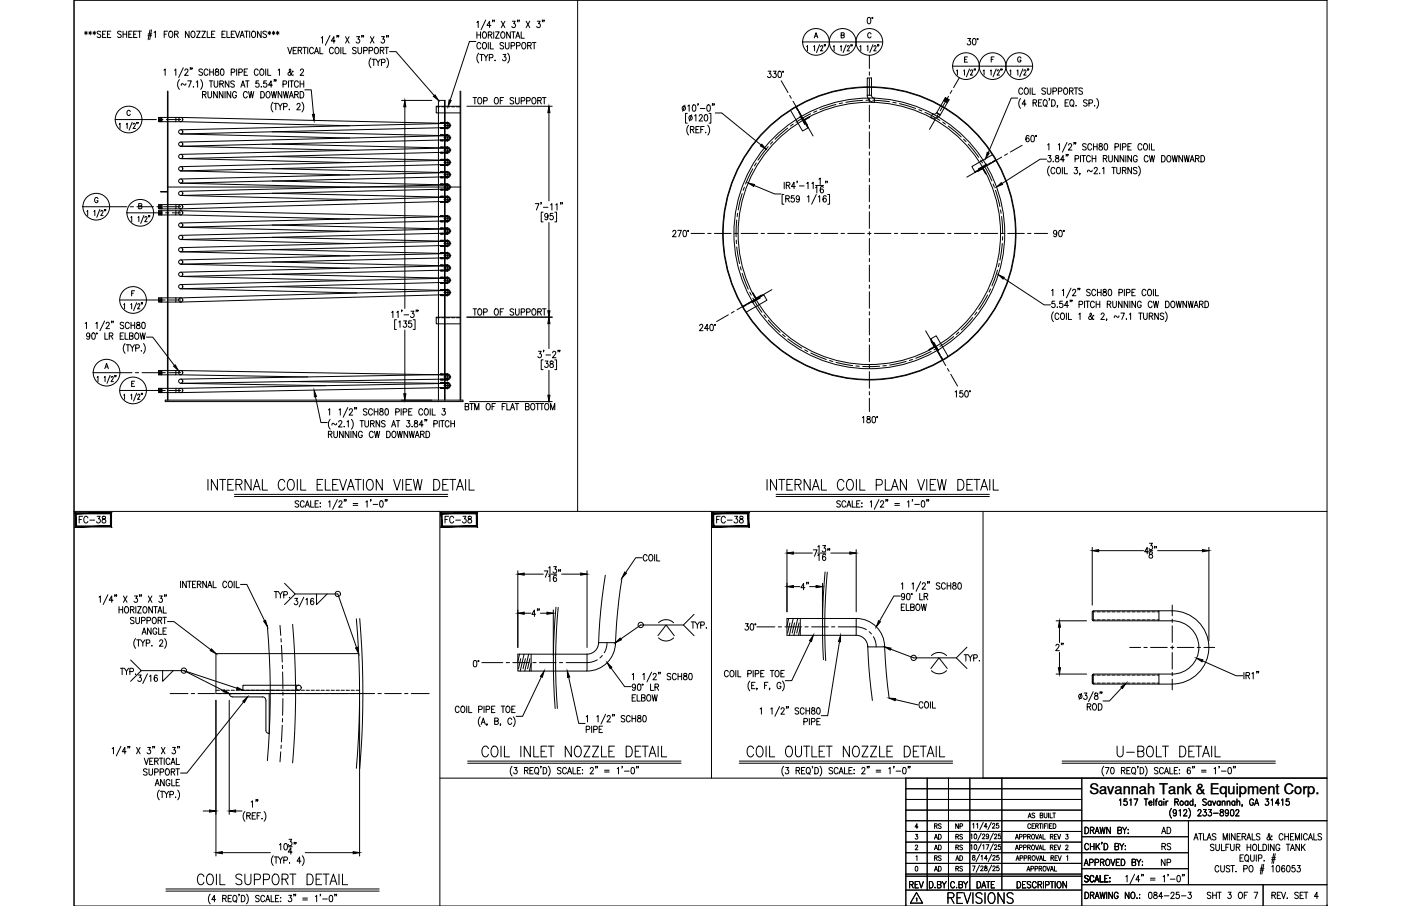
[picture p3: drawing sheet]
<svg xmlns="http://www.w3.org/2000/svg" width="432mm" height="279mm" viewBox="0 0 432 279" stroke-linecap="round" stroke-linejoin="round" font-family="sans-serif">
<defs><g id="words">
<g font-size="6.6">
<text x="63.1" y="152.4">INTERNAL COIL ELEVATION VIEW DETAIL</text>
<text x="235.7" y="152.4">INTERNAL COIL PLAN VIEW DETAIL</text>
<text x="147.8" y="234.6">COIL INLET NOZZLE DETAIL</text>
<text x="229.3" y="234.6">COIL OUTLET NOZZLE DETAIL</text>
<text x="343.3" y="234.6">U-BOLT DETAIL</text>
<text x="60" y="274.1">COIL SUPPORT DETAIL</text>
<text x="291.4" y="279.8">REVISIONS</text>
</g>
<text font-size="5.7" x="245.9" y="183.1">4&quot;</text>
<g font-size="5.3">
<text x="23.6" y="162.6">FC-38</text>
<text x="136.2" y="162.6">FC-38</text>
<text x="220.1" y="162.6">FC-38</text>
<text x="163" y="191.2">4&quot;</text>
<text x="328.8" y="201.8" transform="rotate(-90 328.8 201.8)">2&quot;</text>
<text x="279.4" y="275.2">REV</text>
</g>
<g font-size="4.9">
<text x="145" y="33.2">TOP OF SUPPORT</text>
<text x="83.6" y="185.6">TYP.</text>
<text x="357" y="258.2">AD</text>
<text x="357.4" y="263.2">RS</text>
<text x="357" y="268.1">NP</text>
</g>
<text font-size="4.5" x="335.7" y="244.9">Savannah Tank &amp; Equipment Corp.</text>
<g font-size="4.4">
<text x="287.2" y="256.8">RS</text>
<text x="293.5" y="256.8">NP</text>
<text x="287.2" y="263.2">AD</text>
<text x="287.2" y="260">AD</text>
<text x="293.9" y="263.2">RS</text>
<text x="293.9" y="260">RS</text>
<text x="287.2" y="269.9">AD</text>
<text x="287.2" y="266.7">RS</text>
<text x="293.9" y="269.9">RS</text>
<text x="293.9" y="266.7">AD</text>
</g>
</g></defs>
<!-- layer: TEXT -->
<g fill="none" stroke="#000" stroke-width=".31">
<path d="M282.2 257.3h.6l-.3 .6a.44 .44 0 0 1 .3 .7 .44 .44 0 0 1-.7-.1M282.9 255h-.9l.6-1v1.5M299.2 257.5l.3-.3v1.5M299.8 254.2l.3-.3v1.5M300.4 257.3a.72 .72 0 0 1 .8 .5 .72 .72 0 0 1-.5 .9l-.4-.3zM301 254.2l.3-.3v1.5M302.4 256.9l-1.1 2.3M302.8 257.6l.2-.4 .5 .3-.8 1.2h.9M303 253.6l-1 2.3M304.2 254.9h-.9l.6-1v1.5M304.7 257.7a.42 .42 0 0 1-.6 .3 .42 .42 0 0 1 0-.7l.2-.1a.81 .81 0 0 1 .4 .8 .81 .81 0 0 1-.5 .7l-.2-.2M305.5 253.6l-1 2.3"/>
<path d="M305.9 254.3l.3-.4 .4 .3-.7 1.2h.8M306.2 256.9l-1.1 2.3M306.5 257.6l.2-.4 .5 .3-.7 1.2h.8M307.8 253.9h-.6l-.1 .7a.46 .46 0 0 1 .7 0 .46 .46 0 0 1-.1 .6 .46 .46 0 0 1-.7-.1M308.4 257.2h-.6l-.1 .6a.46 .46 0 0 1 .7 .1 .46 .46 0 0 1-.1 .6 .46 .46 0 0 1-.7-.1M312.9 258.8l.5-1.5 .5 1.5M313.1 258.3h.6M314.2 258.1l.7-.1 .1-.5-.8-.2v1.5M315.5 258.1l.7-.1 .1-.5-.8-.2v1.5M316.7 258l.7-.1 .1-.4-.8-.2v1.5M316.9 252.2l.5-1.5 .4 1.5M317.1 251.7h.5"/>
<path d="M317.1 258l.5 .8M317.6 254.4a.46 .46 0 0 0-.5-.4 .46 .46 0 0 0-.3 .6v.3a.46 .46 0 0 0 .3 .6 .46 .46 0 0 0 .5-.4M318.1 254.7h.5M318.2 257.4l.1-.1a.71 .71 0 0 1 .6 .8 .71 .71 0 0 1-.7 .6l-.3-.5zM318.9 254h-.8v1.5h.8M318.9 251l-.3-.3-.5 .3 .8 .8-.3 .4-.5-.2M319.1 257.3l.5 1.5 .5-1.5M319.2 254.7h.7v-.6l-.7-.1v1.5M319.6 254.7l.4 .8M320.2 258.8l.5-1.5 .5 1.5M320.3 254h.8M320.4 258.3h.6"/>
<path d="M320.6 251.4h.7l.1-.5-.8-.2v1.5l.8-.1v-.5l-.3-.2M320.7 254v1.5M321.4 254v1.5M321.5 257.3v1.5h.7M321.8 250.7v1.1l.4 .4 .4-.2 .1-1.3M321.9 254.7h.5M322.7 254h-.8v1.5M323 254v1.5M323.2 250.7v1.5M323.5 254.7h.4M323.6 250.7v1.5h.8M323.7 258l.7-.1 .1-.4-.8-.2v1.5"/>
<path d="M324.1 258l.5 .8M324.2 254h-.7v1.5h.7M324.5 250.7h.8M324.6 254a.75 .75 0 0 1 .9 .8 .75 .75 0 0 1-.9 .7zM324.9 250.7v1.5M325 258h.5M325.8 257.3h-.8v1.5h.8M325.9 257.3l.5 1.5 .5-1.5M328.5 257.3h.7l-.4 .6a.45 .45 0 0 1 .4 .7 .45 .45 0 0 1-.8-.1M334.4 255.1a1.01 1.01 0 0 1 1.1 1 1.01 1.01 0 0 1-1.1 1zM336.1 256.1l.9-.2 .1-.6-1-.2v2M336.6 256.1l.6 1"/>
<path d="M337.5 257.1l.6-2 .7 2M337.7 256.4h.8M339 255.1l.4 2 .4-2 .4 2 .4-2M339.7 259.8h-.2h.2l-.2 .5M342.2 255.1v2l-1.1-2v2M344.5 256.1l1-.2 .1-.6-1.1-.2v2l1.1-.2 .1-.5-.5-.3M345 246.8l.4-.4v1.9M346 255.1l.6 1v1M347.2 255.1l-.6 1M347.3 246.4h-.8l-.1 .8a.61 .61 0 0 1 .9 .1 .61 .61 0 0 1-.1 .8 .61 .61 0 0 1-.8-.1M347.6 257h.2zM347.7 255.8v.1z"/>
<path d="M348.2 246.8l.4-.4v1.9M349.5 246.4h1.2l-.8 1.9M352.7 246.4h1.1M353.2 246.4v1.9M354.1 247.6h.9l-.1-.5a.58 .58 0 0 0-.8 .7 .58 .58 0 0 0 .9 .3M355.6 246.4v1.9M356.1 247h.5M356.7 246.4l-.3 .1-.1 .3v1.5M358.1 247.3l-.2-.2a.58 .58 0 0 0-.8 .6 .58 .58 0 0 0 1 .4M358.1 247v1.3M358.7 246.4v.2zM358.7 247.1v1.2"/>
<path d="M359.4 247v1.3M360 247l-.4 .1-.2 .5M361.1 249.3a2.24 2.24 0 0 0 0 3M362.1 247.3l.9-.1 .1-.6-1-.2v1.9M362.6 250.3l-.1 .3a.54 .54 0 0 1-.8 .1 .54 .54 0 0 1 0-.8 .54 .54 0 0 1 .8 .1l.1 .3a.9 .9 0 0 1-.6 1.3l-.4-.2M362.6 247.3l.6 1M363.4 250l.4-.3v1.9M364.8 250.1l.2-.3 .5-.1 .3 .5-1.1 1.4h1.2M366.1 247.3l-.1-.2a.58 .58 0 0 0-.8 .6 .58 .58 0 0 0 .9 .4M366.1 247v1.3M366.4 249.3a2.31 2.31 0 0 1 0 3M367.7 247.3a.56 .56 0 0 0-.8 0 .56 .56 0 0 0 0 .8 .56 .56 0 0 0 .8 0"/>
<path d="M367.7 246.4v1.9M368 259l.6-1.9 .7 1.9M368.2 258.4h.8M368.5 248.3h-.2h.2l-.2 .4M369.2 250.1l.3-.4h.4l.3 .3-1.1 1.6h1.1M369.4 257.1h1.1M370 257.1v1.9M370.9 249.7h.9l-.5 .7a.6 .6 0 0 1 .5 .9 .6 .6 0 0 1-1.1 0M370.9 257.1v1.9h1M371.8 246.7l-.4-.3-.7 .3 .2 .4 .9 .7v.3l-.4 .2-.7-.2M372 259l.7-1.9 .6 1.9M372.3 258.4h.8"/>
<path d="M372.5 249.7h.9l-.5 .7a.6 .6 0 0 1 .5 1 .6 .6 0 0 1-1.1-.1M373.3 247.3a.56 .56 0 0 0-.8 0 .56 .56 0 0 0 0 .8 .56 .56 0 0 0 .8 0M373.3 247v1.3M373.7 247l.5 1.3 .5-1.3M374 250.8h1.5M374.8 257.3l-.4-.2-.8 .2 .2 .5 .9 .5-.1 .6-.6 .1-.4-.3M376 247.3a.56 .56 0 0 0-.7 0 .56 .56 0 0 0 0 .8 .56 .56 0 0 0 .7 0M376 247v1.3M376.2 249.8v.5a.72 .72 0 0 1 .8 .4 .72 .72 0 0 1-.3 .9 .63 .63 0 0 1-.7-.6 .63 .63 0 0 1 .8-.6l.2-.3v-.3zM376.7 247.4l.4-.4 .4 .1v1.2M376.7 247v1.3M377 259v-1.9l.6 1.9 .7-1.9v1.9"/>
<path d="M378.2 247.4l.4-.4 .4 .1 .1 1.2M378.2 247v1.3M378.6 250.3v.3a.54 .54 0 0 1-.8 .1 .54 .54 0 0 1 0-.8 .54 .54 0 0 1 .8 .1v.3a.9 .9 0 0 1-.6 1.3l-.3-.2M378.9 257.1v1.9M379.4 249.8l.3-.1a1.06 1.06 0 0 1 .6 .9 1.06 1.06 0 0 1-.6 1l-.3-.1-.2-.7zM380.6 247.3a.56 .56 0 0 0-.8 0 .56 .56 0 0 0 0 .8 .56 .56 0 0 0 .8 0M380.6 247v1.3M380.7 257.1v1.9l-1.2-1.9v1.9M380.9 250.1l.1-.3 .5-.1 .3 .5-1 1.4h1.1M381.2 247.4l.4-.4 .4 .1 .1 1.2M381.2 246.4v1.9M381.3 258h.6"/>
<path d="M382.3 257.1h-1v1.9h1M382.8 258l1-.1 .1-.7-1.1-.1v1.9M382.9 248.3l-.1 .4M383.4 258l.5 1M384.3 259l.6-1.9 .6 1.9M384.5 258.4h.8M385.9 257.1v1.9h1M386.3 246.8a.61 .61 0 0 0-.7-.4 .61 .61 0 0 0-.5 .7v.5a.61 .61 0 0 0 .6 .8 .61 .61 0 0 0 .6-.8h-.4M386.7 248.3l.6-1.9 .6 1.9M386.9 247.7h.8M388.3 257.3l-.4-.2-.7 .2 .2 .5 .8 .5v.6l-.6 .1-.4-.3M390.1 246.4h.9l-.5 .7a.6 .6 0 0 1 .5 .9 .6 .6 0 0 1-1.1 0"/>
<path d="M391.8 246.8l.4-.4v1.9M392.1 257.9l-.2-.2a1.13 1.13 0 0 1-1.2 1.2l-.1-.6 .8-.8-.3-.4-.2 .2 .1 .5 .7 1.1 .3 .1 .1-.2M394.3 247.7h-1.2l.8-1.3v1.9M395 246.8l.4-.4v1.9M395.4 257.5a.62 .62 0 0 0-.7-.4 .62 .62 0 0 0-.5 .7v.5a.62 .62 0 0 0 .5 .7 .62 .62 0 0 0 .7-.4M396 258h1.1M396 257.1v1.9M397.1 257.1v1.9M397.3 246.4h-.8l-.1 .8a.61 .61 0 0 1 .9 .1 .61 .61 0 0 1-.1 .8 .61 .61 0 0 1-.9-.1M397.7 258h.7M398.8 257.1h-1.1v1.9h1.1M399.3 259v-1.9l.6 1.9 .6-1.9v1.9"/>
<path d="M401.2 257.1v1.9M402.9 257.5a.61 .61 0 0 0-.7-.4 .61 .61 0 0 0-.5 .7v.5a.61 .61 0 0 0 .5 .7 .61 .61 0 0 0 .7-.4M403.2 259l.7-1.9 .6 1.9M403.5 258.4h.8M404.9 257.1v1.9h1M407.3 257.3l-.4-.2-.5 .1-.1 .5 .9 .5 .1 .5-.4 .3-.7-.3M282.1 260.9l.3-.3 .4 .3-.7 1.2h.8M282.2 267.2h.2a.82 .82 0 0 1 .5 .7 .82 .82 0 0 1-.5 .7l-.3-.2zM282.3 264.2l.3-.3v1.5M282.4 277.1l.2-.2v1M282.5 275.2l1.9 3.3h-3.8zM288.2 273.6v.2z"/>
<path d="M288.9 272.8l1-.1v-.8l-1-.1v2l1.1-.2v-.4l-.4-.4M290.4 271.8l.6 1v1M291.7 271.8l-.7 1M294.2 272.3a.62 .62 0 0 0-.7-.5 .62 .62 0 0 0-.5 .8v.5a.62 .62 0 0 0 .5 .7 .62 .62 0 0 0 .7-.5M295.6 272.8l.9-.1 .1-.7-1-.2v2l1-.2 .1-.4-.4-.4M297 271.8l.6 1v1M298.3 271.8l-.7 1M299.2 260.8l.3-.3v1.5M299.7 267.1h.8l-.5 1.4M299.8 263.8v.5a.55 .55 0 0 1 .7 .3 .55 .55 0 0 1-.3 .7 .48 .48 0 0 1-.5-.5 .48 .48 0 0 1 .6-.5l.1-.5zM300.4 260.6a.72 .72 0 0 1 .8 .5 .72 .72 0 0 1-.5 .9l-.4-.3zM301.1 271.8a1 1 0 0 1 1.2 1 1 1 0 0 1-1.2 1z"/>
<path d="M301.9 266.8l-1.1 2.2M301.9 263.5l-1.1 2.2M302.3 267.4l.2-.3 .5 .2-.8 1.2h.9M302.4 264.1l.3-.3v1.5M302.4 260.2l-1.1 2.3M302.6 273.8l.6-2 .6 2M302.9 260.8l.3-.3v1.5M303.6 267.1v.4a.6 .6 0 0 1 .6 .3 .6 .6 0 0 1-.1 .7 .48 .48 0 0 1-.7-.3 .48 .48 0 0 1 .6-.6l.1-.5zM303.9 260.5h.9l-.6 1.5M304 271.8h1.1M304.3 264.8h-.9l.6-1v1.5M304.6 271.8v2"/>
<path d="M305.6 266.8l-1 2.2M305.6 263.5l-1 2.2M306 267.4l.2-.3 .5 .2-.8 1.2h.9M306 264.1l.1-.3h.4l.2 .4-.8 1.1h.9M306.2 260.2l-1.1 2.3M306.5 260.8l.2-.3 .5 .3-.7 1.2h.8M306.6 271.8h-1.1v2M307.8 267.1h-.5l-.1 .6a.46 .46 0 0 1 .7 0 .46 .46 0 0 1-.1 .7 .46 .46 0 0 1-.7-.1M307.8 263.8h-.5l-.1 .6a.46 .46 0 0 1 .7 0 .46 .46 0 0 1-.1 .7 .46 .46 0 0 1-.7-.1M308.4 260.5h-.6l-.1 .6a.46 .46 0 0 1 .7 0 .46 .46 0 0 1-.1 .7 .46 .46 0 0 1-.7-.1M312.9 262.1l.5-1.5 .5 1.5M313.1 265.4l.5-1.5 .5 1.5"/>
<path d="M313.1 261.6h.6M313.3 264.9h.6M313.5 271.8a1 1 0 0 1 1.1 1 1 1 0 0 1-1.1 1zM314.2 261.4l.7-.1 .1-.6-.8-.1v1.5M314.4 264.6h.7l.1-.6-.8-.1v1.5M315.5 261.4l.7-.1 .1-.6-.8-.1v1.5M315.6 264.6h.8v-.6l-.8-.1v1.5M316.2 271.8h-1v2h1M316.5 268.6l.5-1.4 .4 1.4M316.7 268.2h.6M316.7 261.3l.7-.1 .1-.5-.8-.1v1.5M316.9 264.6l.7-.1 .1-.5-.8-.1v1.5"/>
<path d="M317.1 261.3l.5 .8M317.3 264.6l.4 .8M317.7 272.1l-.4-.3-.7 .3 .1 .5 .9 .5a.48 .48 0 0 1-.3 .7l-.7-.3M317.7 267.9h.8v-.7h-.8v1.4M318.2 260.7l.1-.1a.7 .7 0 0 1 .6 .8 .7 .7 0 0 1-.7 .6l-.3-.5zM318.3 263.9h.2a.7 .7 0 0 1 .6 .7 .7 .7 0 0 1-.8 .7l-.2-.5zM319 267.9h.7v-.7h-.7v1.4M319.1 260.6l.5 1.5 .5-1.5M319.3 263.9l.5 1.5 .5-1.5M319.4 272.3a.62 .62 0 0 0-.8-.5 .62 .62 0 0 0-.4 .8v.5a.62 .62 0 0 0 .4 .7 .62 .62 0 0 0 .8-.5M319.9 272.8l1-.1 .1-.7-1.1-.2v2M320.2 262.1l.5-1.5 .5 1.5"/>
<path d="M320.3 267.9l.7-.1v-.6h-.7v1.4M320.4 265.4l.4-1.5 .5 1.5M320.4 261.6h.6M320.5 272.8l.6 1M320.5 264.9h.7M320.7 267.9l.4 .7M321.5 260.6v1.5h.7M321.6 271.8v2M321.6 263.9v1.5h.7M321.7 267.2a.68 .68 0 0 1 .7 .7 .68 .68 0 0 1-.7 .7l-.2-.5zM322.2 272.9l1-.1v-.9l-1-.1v2M322.6 267.2l.5 1.4 .5-1.4"/>
<path d="M323.7 271.8h1.1M323.7 268.6l.5-1.4 .5 1.4M323.7 261.3l.7-.1 .1-.5-.8-.1v1.5M323.9 264.6l.7-.1v-.6h-.7v1.5M323.9 268.2h.6M324.1 261.3l.5 .8M324.3 271.8v2M324.3 264.6l.4 .8M325 267.2v1.4h.7M325 261.3h.5M325.2 264.6h.4M325.2 271.8v2"/>
<path d="M325.8 260.6h-.8v1.5h.8M325.9 263.9h-.7v1.5h.7M325.9 260.6l.5 1.5 .5-1.5M326.1 271.9l.1-.1a1.01 1.01 0 0 1 .9 1 1.01 1.01 0 0 1-.9 1 1.27 1.27 0 0 1-.1-1.9zM326.1 263.9l.5 1.5 .5-1.5M328.5 260.9l.2-.3 .5 .3-.8 1.2h.8M328.7 271.8v2l-1.1-2v2M328.8 264.2l.3-.3v1.5M334.2 266.9l.6-1.9 .6 1.9M334.4 275.1a1 1 0 0 1 1.1 1 1 1 0 0 1-1.1 1zM334.4 266.3h.8M335.4 270.3l-.4-.3-.7 .3 .2 .4 .9 .7v.3l-.4 .3-.7-.3"/>
<path d="M335.5 260.6a.62 .62 0 0 0-.7-.5 .62 .62 0 0 0-.5 .8v.4a.62 .62 0 0 0 .5 .8 .62 .62 0 0 0 .7-.5M335.8 266l1-.1 .1-.7-1.1-.2v1.9M336.1 276.1l.9-.1 .1-.7-1-.2v2M336.1 260.1v2M336.1 261h1.1M336.6 276.1l.6 1M337.1 270.5a.61 .61 0 0 0-.7-.5 .61 .61 0 0 0-.5 .7v.5a.61 .61 0 0 0 .5 .8 .61 .61 0 0 0 .7-.5M337.2 260.1v2M337.4 272l.7-2 .6 2M337.5 277.1l.6-2 .7 2M337.5 266l1-.1v-.7l-1-.2v1.9M337.7 271.3h.8"/>
<path d="M337.7 276.5h.8M337.8 260.1v2M338.2 260.9l.7 1.2M338.9 260.1l-1.1 1.3M339 275.1l.4 2 .4-2 .4 2 .4-2M339.1 270v2h1M339.2 265.9l.9-.1v-.7l-.9-.1v1.9M339.7 265.9l.6 1M340.3 260.1a1 1 0 0 1 1.1 1 1 1 0 0 1-1.1 1zM340.5 270.9h.6M341.1 265.1l.1-.1a1 1 0 0 1 .9 .9 1 1 0 0 1-.9 1 1.26 1.26 0 0 1-.1-1.8zM341.1 275.1v2"/>
<path d="M341.5 270h-1v2h1M342 271.9h.1zM342.1 270.6v.2zM342.4 265l.6 1.9 .6-1.9M342.9 275.1v2l-1.2-2v2M343.6 261l1-.1v-.7l-1-.1v2l1.1-.2 .1-.5-.4-.4M344 265.9h.7M344.6 275.6a.62 .62 0 0 0-.7-.5 .62 .62 0 0 0-.5 .8v.5a.62 .62 0 0 0 .6 .7 .62 .62 0 0 0 .6-.7h-.4M345.1 265h-1.1v1.9h1.1M345.1 260.1l.6 .9v1.1M345.6 265a1 1 0 0 1 1.1 .9 1 1 0 0 1-1.1 1zM346.4 260.1l-.7 .9"/>
<path d="M346.8 260.8v.1zM346.8 261.9v.2zM347 270.4l.4-.4v2M348 275.1v2l-1.2-2v2M348.8 275.2l.2-.1a1 1 0 0 1 .8 1 1 1 0 0 1-.8 1 1.29 1.29 0 0 1-.2-1.9zM348.9 265.9l1-.1v-.7l-1-.1v1.9l1-.1 .1-.5-.4-.4M349.7 269.6l-1.4 3M350.4 277h.1zM350.4 265l.6 .9v1M351.2 275.8h.1M351.2 276.9h.1M351.3 271.3h-1.2l.8-1.3v2"/>
<path d="M351.6 265l-.6 .9M351.9 269.7h-.1h.1l-.1 .5M352 266.8h.2zM352.1 265.6v.2zM352.4 269.7l-.1 .5M354.2 275.2l.4-.1a1.15 1.15 0 0 1-.2 2l-.4-.4v-.4zM354.6 270.8h1.4M354.6 271.4h1.4M355.7 275.2v.6a.72 .72 0 0 1 .9 .4 .72 .72 0 0 1-.3 .9 .64 .64 0 0 1-.8-.7 .64 .64 0 0 1 .9-.5l.2-.3-.1-.4zM358.4 276.5h-1.3l.8-1.4v2M358.5 270.4l.4-.4v2M358.8 276.3h1.5"/>
<path d="M360.1 269.7l-.2 .5M360.7 271.1h1.4M360.9 275.6l.3-.5h.3l.4 .4-.3 .7-.8 .9h1.2M362.9 270.1l.3-.1a1.09 1.09 0 0 1 .6 1 1.09 1.09 0 0 1-.6 1 1.43 1.43 0 0 1-.3-1.9zM363.4 275.1h-.8l-.1 .9a.61 .61 0 0 1 .9 0 .61 .61 0 0 1-.1 .9 .61 .61 0 0 1-.9-.2M364.1 276.3h1.4M364.5 269.7l-.1 .5M365 269.7h-.2h.2l-.2 .5M366.2 275.1h.9l-.5 .8a.6 .6 0 0 1 .5 .9 .6 .6 0 0 1-1-.1M373.2 275.4l-.4-.3-.7 .3 .1 .5 .9 .5a.48 .48 0 0 1-.3 .7l-.7-.3M373.8 276.1h1.1M373.8 275.1v2"/>
<path d="M374.2 260.6l-.4-.2-.8 .2 .1 .4 1.1 .7v.3l-.4 .3-.8-.3M374.7 260.4v1.3l.5 .6 .6-.3v-1.6M374.9 275.1v2M375.3 275.1h1.1M375.7 267.4a.61 .61 0 0 0-.8-.5 .61 .61 0 0 0-.4 .8v.4a.61 .61 0 0 0 .4 .8 .61 .61 0 0 0 .8-.5M375.8 275.1v2M376.2 266.9v1.4l.5 .6 .6-.3 .1-1.7M376.5 260.4v1.9h.9M377.8 261.3h.7M378.5 275.1h.9l-.5 .8a.6 .6 0 0 1 .5 .9 .6 .6 0 0 1-1-.1M378.9 260.4h-1.1v1.9M379 267.2l-.4-.3-.7 .3 .2 .5 .9 .6v.3l-.4 .3-.7-.3"/>
<path d="M379.3 260.4v1.3l.5 .6 .5-.3 .1-1.6M379.3 266.9h1.2M379.9 266.9v2M380.9 268.7v.2zM381 261.3l1-.1 .1-.7-1.1-.1v1.9M381.6 261.3l.5 1M382 275.2l.1-.1a1 1 0 0 1 .9 1 1 1 0 0 1-.9 1 1.27 1.27 0 0 1-.1-1.9zM382.2 264.6h.6M383.2 263.6h-1v2h1M383.3 267.9h1v-.9l-1-.1v2M383.5 276.1h.6M383.8 263.9l.3-.3a1 1 0 0 1 .8 1 1 1 0 0 1-.8 1l-.5-.7z"/>
<path d="M384.3 265.2l.5 .6M384.4 261.3h1.1M384.4 260.4v1.9M384.5 275.1h-1v2M385.3 267l.1-.1a1.02 1.02 0 0 1 .8 1 1.02 1.02 0 0 1-.8 1 1.27 1.27 0 0 1-.1-1.9zM385.4 263.6v1.4l.5 .6 .6-.3 .1-1.7M385.5 260.4v1.9M386.4 260.4h.1a1 1 0 0 1 .9 .9 1 1 0 0 1-.9 1 1.28 1.28 0 0 1-.1-1.9zM386.5 275.1h1.1l-.8 2M387.2 263.6v2M387.9 264.7l.9-.1 .1-.8-1-.2v2M387.9 260.4v1.9h1"/>
<path d="M388.4 268.3h1.1M388.5 267.8h1.1M389 266.6l-.5 3M389.3 260.4a.99 .99 0 0 1 1.1 .9 .99 .99 0 0 1-1.1 1zM389.5 266.6l-.6 3M389.6 265.4v.2zM390.9 260.4v1.9M391.9 265h1.1M392 267.3l.4-.4v2M392 276.1l1-.1v-.7l-1-.2v2M392 264.5h1.1M392.6 263.2l-.6 3.1"/>
<path d="M392.6 276.1l.5 1M392.7 260.4v1.9l-1.1-1.9v1.9M393 263.2l-.5 3.1M393.6 267l.2-.1a1.09 1.09 0 0 1 .7 1 1.09 1.09 0 0 1-.7 1l-.2-.1-.3-.7zM393.7 276.1h.6M394.4 260.8a.62 .62 0 0 0-.7-.4 .62 .62 0 0 0-.5 .7v.5a.62 .62 0 0 0 .6 .7 .62 .62 0 0 0 .6-.7h-.4M394.7 275.1h-1v2h1M395 275.1l.6 2 .6-2M395.9 267.2l-.3-.3a1.12 1.12 0 0 0-.1 2 .58 .58 0 0 0 .5-.8 .58 .58 0 0 0-.9-.2l-.1 .3M396.4 260.4h1.2M396.7 276.9h.1M396.7 267l.3-.1a1.08 1.08 0 0 1 .6 1 1.08 1.08 0 0 1-.6 1l-.5-.8z"/>
<path d="M397 260.4v1.9M397.7 262.3l.6-1.9 .7 1.9M398 261.7h.7M399.1 266.9h-.8l-.1 .9a.62 .62 0 0 1 .9 0 .62 .62 0 0 1-.1 .9 .62 .62 0 0 1-.9-.2M399.9 266.9h.8l-.4 .8a.6 .6 0 0 1 .5 .9 .6 .6 0 0 1-1.1-.1M400.2 275.4l-.4-.3-.8 .3 .1 .4 1.1 .7v.3l-.4 .3-.8-.3M400.5 260.4v1.9l-1.1-1.9v1.9M400.7 276.1h.6M401.1 260.4v1.9M401.5 261.2l.8 1.1M401.7 275.1h-1v2h1M402 275.1h1.1"/>
<path d="M402.3 260.4l-1.2 1.3M402.5 275.1v2M406.3 276.5h-1.2l.8-1.4v2"/>
<circle cx="364.2" cy="247.6" r=".62"/>
</g>
<!-- layer: 0 -->
<g fill="none" stroke="#000" stroke-width=".31">
<path d="M22.8 0h386.2v279.4h-386.2zM178 0v157.7M409 0h-386.2v279.4M22.8 157.7h386.2M135.6 157.7v121.7M219.3 157.7v82.3M303 157.7v82.3M135.6 240h273.4M279.2 240v39.4M285.8 240v34.5M292.3 240v34.5M298.9 240v34.5"/>
<path d="M308.8 240v34.5M333.4 240v39.4M279.2 243.2h54.2M279.2 246.5h54.2M279.2 249.8h54.2M279.2 256.4h54.2M279.2 259.7h54.2M279.2 253.1h129.8M333.4 258h32.9M366.3 253.1v19.7M279.2 266.3h54.2M279.2 263h87.1"/>
<path d="M279.2 270.2h54.2M279.2 269.6h54.2M279.2 274.5h54.2M333.4 272.8h75.6M333.4 267.9h32.9M389.3 272.8v6.6"/>
</g>
<!-- layer: SHOP TAG -->
<path d="M279.2 279.4h.1M409 279.4h.1" fill="none" stroke="#000" stroke-width=".31"/>
<!-- layer: DIM -->
<g fill="none" stroke="#000" stroke-width=".31">
<path d="M26.1 9.9l.8 .6M26.5 9.6v1.1M26.9 9.9l-.8 .6M27.4 9.9l.8 .6M27.8 9.6v1.1M28.2 9.9l-.8 .6M28.7 9.9l.8 .6M29.1 9.6v1.1M29.5 9.9l-.8 .6M31.1 9.9l-.5-.3-.7 .3 .2 .5 .8 .3v.8l-.6 .1-.4-.3M31.6 10.5h.7M32.7 9.6h-1.1v2h1.1"/>
<path d="M33.1 10.5h.7M34.2 9.6h-1.1v2h1.1M37.4 9.9l-.4-.3-.8 .3 .2 .5 .8 .3v.8l-.6 .1-.4-.3M37.9 10.5h1.1M37.9 9.6v2M39 9.6v2M39.7 10.5h.6M40.7 9.6h-1v2h1M41.2 10.5h.6M42.2 9.6h-1v2h1M42.5 9.6h1.1M43 9.6v2"/>
<path d="M45.6 11h1.1M45.7 10.5h1.1M46.2 9.2l-.5 3M46.7 9.2l-.6 3M47.5 10l.4-.4v2M50.6 10.5h.6M51.6 9.6h-1v2M52.3 9.7l.2-.1a1 1 0 0 1 .8 1 1 1 0 0 1-.8 1 1.26 1.26 0 0 1-.2-1.9zM53.8 10.5h1v-.7l-1-.2v2M54.4 10.5l.5 1.1M58.3 9.6v2l-1.1-2v2M59.2 9.7l.1-.1a1 1 0 0 1 .8 1 1 1 0 0 1-.8 1 1.28 1.28 0 0 1-.1-1.9z"/>
<path d="M60.6 9.6h1.1l-1.1 2h1.1M62.2 9.6h1.1l-1.1 2h1.1M63.9 9.6v2h.9M65.2 10.5h.7M66.3 9.6h-1.1v2h1.1M68.4 10.5h.6M69.4 9.6h-1v2h1M69.9 9.6v2h1M71.3 10.5h.6M72.3 9.6h-1v2h1M72.6 9.6l.6 2 .7-2M74 11.6l.6-2 .7 2"/>
<path d="M74.2 10.9h.8M75.4 9.6h1.2M76 9.6v2M77 9.6v2M77.8 9.7l.2-.1a1 1 0 0 1 .8 1 1 1 0 0 1-.8 1 1.26 1.26 0 0 1-.2-1.9zM80.5 9.6v2l-1.1-2v2M82.1 9.9l-.4-.3-.7 .3 .1 .4 1 .7v.3l-.4 .3-.7-.3M82.6 9.9l.8 .6M83 9.6v1.1M83.4 9.9l-.8 .6M83.9 9.9l.8 .6M84.3 9.6v1.1"/>
<path d="M84.7 9.9l-.8 .6M85.2 9.9l.8 .6M85.6 9.6v1.1M86 9.9l-.8 .6M88.7 14.6l.6 2 .7-2M90.4 15.5h.6M91.4 14.6h-1v2h1M91.9 15.5h.9l.1-.7-1-.2v2M92.4 15.5l.6 1.1M93.3 14.6h1.1M93.9 14.6v2M94.8 14.6v2"/>
<path d="M96.6 15.1a.62 .62 0 0 0-.7-.5 .62 .62 0 0 0-.5 .7v.5a.62 .62 0 0 0 .5 .8 .62 .62 0 0 0 .7-.5M96.9 16.6l.7-2 .6 2M97.2 15.9h.8M98.6 14.6v2h.9M99 11.7l.4-.4v2M101.7 10.9l-1.4 3M102.7 15.1a.62 .62 0 0 0-.7-.5 .62 .62 0 0 0-.5 .7v.5a.62 .62 0 0 0 .5 .8 .62 .62 0 0 0 .7-.5M103.3 12.6h-1.2l.8-1.3v2M103.5 14.7l.2-.1a1 1 0 0 1 .8 1 1 1 0 0 1-.8 1 1.29 1.29 0 0 1-.2-1.9zM103.9 11h-.1h.1l-.1 .5M104.4 11l-.1 .5M105.1 14.6v2"/>
<path d="M105.7 14.6v2h1M106.5 11.3l1.1 2M107.6 11.3l-1.1 2M109.8 14.9l-.4-.3-.8 .3 .2 .4 1 .7v.3l-.4 .3-.8-.3M109.9 11.3h.9l-.5 .8a.6 .6 0 0 1 .5 .9 .6 .6 0 0 1-1-.1M110.3 14.6v1.4l.5 .6 .6-.3v-1.7M111.6 11h-.2h.2l-.2 .5M112.1 11l-.2 .5M112.1 15.6l.9-.1 .2-.2-.2-.6-.9-.1v2M113.7 15.6l1-.1v-.8l-1-.1v2M114.2 11.3l1.1 2M114.3 17.9a2.24 2.24 0 0 0 0 3"/>
<path d="M114.6 18.3h1.2M115.2 18.3v1.9M115.3 11.3l-1.1 2M115.7 14.7l.1-.1a1 1 0 0 1 .9 1 1 1 0 0 1-.9 1 1.29 1.29 0 0 1-.1-1.9zM115.9 18.3l.6 .9v1M117.2 15.5h1v-.7l-1-.2v2M117.2 18.3l-.7 .9M117.6 11.3h.9l-.5 .8a.6 .6 0 0 1 .5 .9 .6 .6 0 0 1-1.1-.1M117.6 19.3l1-.1v-.8l-1-.1v1.9M117.8 15.5l.5 1.1M118.6 14.6h1.1M119.2 17.9a2.3 2.3 0 0 1 0 3"/>
<path d="M119.2 14.6v2M119.3 11h-.2h.2l-.2 .5M119.7 11l-.1 .5M120.1 15.9h1.9l11.8 13.6M146.7 12.8h-2l-6 18.1M147 6.9l.4-.4v2M147 9.8v2M147 10.8h1.1M147.6 16.4a2.24 2.24 0 0 0 0 3M147.9 16.8h1.1M148.1 9.8v2M148.2 13.6a.62 .62 0 0 0-.8-.5 .62 .62 0 0 0-.4 .8v.4a.62 .62 0 0 0 .4 .8 .62 .62 0 0 0 .8-.5"/>
<path d="M148.4 16.8v2M149 9.9l.1-.1a1 1 0 0 1 .9 1 1 1 0 0 1-.9 1 1.26 1.26 0 0 1-.1-1.9zM149 13.2l.1-.1a1.01 1.01 0 0 1 .9 1 1.01 1.01 0 0 1-.9 1 1.29 1.29 0 0 1-.1-1.9zM149.1 16.8l.7 .9v1.1M149.7 6.2l-1.4 3M150.4 16.8l-.6 .9M150.5 10.8l1-.1v-.8l-1-.1v2M150.5 13.1v2M150.8 17.8l1-.1v-.8l-1-.1v2M151.1 10.8l.5 1M151.1 13.1v2h1M151.3 7.9h-1.2l.8-1.4v2"/>
<path d="M151.9 6.3l-.1 .4M152.2 9.8v2M152.4 6.3h-.1h.1l-.1 .4M152.6 18.6v.2zM152.7 9.8h1.2l-1.2 2h1.2M154.5 6.5l1.1 2M154.6 9.9l.2-.1a1 1 0 0 1 .8 1 1 1 0 0 1-.8 1 1.24 1.24 0 0 1-.2-1.9zM155 16.8h.9l-.5 .7a.6 .6 0 0 1 .5 .9 .6 .6 0 0 1-1 0M155.2 13.4l-.4-.3-.7 .3 .1 .4 1 .7v.3l-.4 .3-.7-.3M155.6 6.5l-1.1 2M155.8 13.1v1.4l.5 .6 .5-.3 .1-1.7M156.5 16.4a2.24 2.24 0 0 1 0 3"/>
<path d="M157.3 9.8v2l-1.1-2v2M157.5 14.1h1l.1-.8-1.1-.2v2M157.7 9.8h1.1M157.9 6.5h.9l-.5 .8a.6 .6 0 0 1 .5 .9 .6 .6 0 0 1-1-.1M158.2 9.8v2M159 11.8l.6-2 .6 2M159.2 14.1h1v-.9l-1-.1v2M159.2 11.1h.8M159.6 6.3l-.2 .4M160.1 6.3h-.2h.2l-.2 .4M160.6 9.8v2h1M161.1 13.2l.2-.1a1.01 1.01 0 0 1 .8 1 1.01 1.01 0 0 1-.8 1 1.29 1.29 0 0 1-.2-1.9z"/>
<path d="M162.2 6.5l1.1 2M162.6 14.1l1-.2 .1-.6-1.1-.2v2M163.2 14.1l.5 1M163.3 6.5l-1.1 2M164.1 13.1h1.1M164.6 13.1v2M165.6 6.5h.9l-.5 .8a.61 .61 0 0 1 .5 .9 .61 .61 0 0 1-1.1-.1M167.3 6.3l-.2 .4M167.7 6.3h-.1h.1l-.1 .4M247.4 12.9h24.7M248.6 14.4l.3-.3v1.6M250.8 14.4l.3-.3v1.6"/>
<path d="M251 11.7l.5-1.6 .6 1.6M251.2 11.2h.7M252.6 13.8l-.9 2.4M252.9 14.5l.2-.4 .5 .3-.7 1.3h.7M254.1 13.8l-.1 .4M254.4 13.8l-.1 .4M256.8 14.4l.3-.3v1.6M259 14.4l.3-.3v1.6M259.2 10.9l.9-.1v-.6l-.9-.1v1.6l.9-.2 .1-.3-.3-.3M260.8 13.8l-.9 2.4M261.2 14.5v-.3a.35 .35 0 0 1 .5 0 .35 .35 0 0 1 0 .5l-.6 1h.7M262.3 13.8l-.1 .4"/>
<path d="M262.6 13.8l-.1 .4M265 14.4l.3-.3v1.6M267.2 14.4l.3-.3v1.6M267.5 5.5l.2-.1a1.06 1.06 0 0 1 .7 1 1.06 1.06 0 0 1-.7 .9l-.4-.8zM268.5 10.5a.52 .52 0 0 0-.7-.4 .52 .52 0 0 0-.4 .6v.4a.52 .52 0 0 0 .4 .6 .52 .52 0 0 0 .7-.4M269 13.8l-.9 2.4M269.4 14.5v-.3a.35 .35 0 0 1 .5 0 .35 .35 0 0 1 .1 .5l-.7 1h.8M270.5 13.8l-.1 .4M270.8 13.8l-.1 .4M297.3 18.3h.5M298.2 17.5h-.9v1.7h.9M298.3 11.9h.8l-.4 .7a.6 .6 0 0 1 .4 1 .6 .6 0 0 1-1-.1"/>
<path d="M299.9 12l.3-.1a1.06 1.06 0 0 1 .6 1 1.06 1.06 0 0 1-.6 .9h-.3l-.2-.8zM305.5 18.3h.5M306.4 17.5h-.9v1.7M314.7 17.9a.52 .52 0 0 0-.7-.4 .52 .52 0 0 0-.4 .7v.3a.52 .52 0 0 0 .6 .7 .52 .52 0 0 0 .5-.7h-.4M35.5 36.9h8.3M36.7 38.3l.3-.3v1.6M38.9 38.3l.3-.3v1.6M40.2 34.4a.52 .52 0 0 0-.7-.4 .52 .52 0 0 0-.4 .6v.4a.52 .52 0 0 0 .4 .6 .52 .52 0 0 0 .7-.4M40.7 37.7l-.9 2.5M41.1 38.4v-.2a.36 .36 0 0 1 .5-.1 .36 .36 0 0 1 .1 .5l-.7 1h.8M42.2 37.8l-.1 .4M42.6 37.8l-.1 .4"/>
<path d="M50.5 21.7l.4-.4v1.9M53.8 21.7l.4-.4v1.9M55.3 24.6a2.24 2.24 0 0 0 0 3M56.5 20.9l-1.4 3M57 21.7l.2-.3 .4-.1 .3 .5-1 1.4h1.1M57.3 25.8l-.2 .4-1-.4-.2 .6M57.9 24.9h1.1l-.8 2M58.7 21l-.1 .5M59.2 21h-.1h.1l-.1 .5M59.6 26.7v.2zM60.5 25.3l.4-.4v2M61.8 24.6a2.24 2.24 0 0 1 0 3"/>
<path d="M62.4 21.5l-.4-.2-.7 .2 .1 .5 1 .7v.3l-.4 .2-.7-.2M62.4 29.2l1-.1 .1-.7-1.1-.2v2M63 29.2l.5 1M64.1 21.7a.62 .62 0 0 0-.8-.4 .62 .62 0 0 0-.4 .7v.5a.62 .62 0 0 0 .5 .7 .62 .62 0 0 0 .7-.4M64.1 28.2v1.4l.5 .6 .5-.3 .1-1.7M64.5 24.9h1.1M64.6 21.3v1.9M64.6 22.2h1.2M65 24.9v2M65.8 21.3v1.9M66 24.9v1.5l.5 .5 .5-.3 .1-1.7M66.5 21.4v.5a.8 .8 0 0 1 .8 .4 .8 .8 0 0 1 0 .9 .64 .64 0 0 1-1-.5 .64 .64 0 0 1 .8-.7l.2-.6z"/>
<path d="M67 28.2v2l-1.2-2v2M67.8 25.9l.9-.1 .1-.7-1-.2v2M68.2 21.4l.2-.1a1.06 1.06 0 0 1 .7 1 1.06 1.06 0 0 1-.7 .9h-.2l-.3-.8zM68.3 25.9l.6 1M68.7 28.2v2l-1.1-2v2M69.4 28.2v2M70.5 24.9v2l-1.1-2v2M71.1 28.2v2l-1.1-2v2M71.3 22.3l.9-.1 .1-.7-1-.2v1.9M72.2 25.2l-.4-.3-.7 .3 .2 .5 .8 .4 .1 .3v.2l-.4 .3-.7-.3M72.9 28.7a.62 .62 0 0 0-.8-.5 .62 .62 0 0 0-.4 .8v.4a.62 .62 0 0 0 .6 .8 .62 .62 0 0 0 .6-.8h-.4M72.9 21.3v1.9"/>
<path d="M73.6 22.3l.9-.1 .1-.7-1-.2v1.9M74.2 26.9l.7-2 .6 2M74.5 26.2h.8M75.3 22.2h.6M75.7 24.9h1.1M76.2 28.7a.62 .62 0 0 0-.7-.5 .62 .62 0 0 0-.5 .8v.4a.62 .62 0 0 0 .5 .8 .62 .62 0 0 0 .7-.5M76.2 24.9v2M76.3 21.3h-1v1.9h1M76.6 28.2l.4 2 .4-2 .4 2 .4-2M79.6 21.7a.61 .61 0 0 0-.8-.4 .61 .61 0 0 0-.4 .7v.5a.61 .61 0 0 0 .4 .7 .61 .61 0 0 0 .8-.4M79.7 24.9h-.8l-.1 .9a.61 .61 0 0 1 .9 0 .61 .61 0 0 1 0 .9 .61 .61 0 0 1-.9-.2M80.4 21.4l.1-.1a1 1 0 0 1 .8 1 1 1 0 0 1-.8 .9 1.24 1.24 0 0 1-.1-1.8z"/>
<path d="M80.4 28.2a1.01 1.01 0 0 1 1.1 1 1.01 1.01 0 0 1-1.1 1zM80.5 26.7v.2zM81.9 21.3v1.9M82.1 24.9h-.8v.9a.62 .62 0 0 1 .9 0 .62 .62 0 0 1-.1 .9 .62 .62 0 0 1-.9-.2M82.3 28.3l.1-.1a1.01 1.01 0 0 1 .9 1 1.01 1.01 0 0 1-.9 1 1.29 1.29 0 0 1-.1-1.9zM82.5 21.3v1.9h1M83.7 28.2l.4 2 .3-2 .4 2 .4-2M84 26.2h-1.2l.8-1.3v2M84.1 31.5a2.3 2.3 0 0 0 0 3M84.4 31.9h1.2M84.6 24.7h-.2h.2l-.2 .4M85 31.9v2"/>
<path d="M85.1 24.7h-.2h.2l-.2 .4M85.7 21.7l.4-.4v1.9M85.7 31.9l.7 .9v1.1M86.8 28.2v2l-1.1-2v2M87 31.9l-.6 .9M87.2 26l1-.1v-.9l-1-.1v2M87.3 28.2l.4 2 .4-2 .4 2 .4-2M87.4 32.9l.9-.1 .1-.7-1-.2v2M88.9 24.9v2M89.1 33.8h.1zM89.2 30.2l.6-2 .6 2M89.3 24.9h1.1"/>
<path d="M89.4 29.5h.8M89.9 24.9v2M90.4 22.1l-.2-.2-.8 1.3h-.3l-.3-.3v-.4l.8-.8-.2-.4-.2 .2 .2 .8 .6 .9h.3l.1-.1M90.8 29.2l1-.1 .1-.7-1.1-.2v2M91.4 29.2l.5 1M91.5 32.4l.4-.5h.3l.3 .4-.2 .6-.8 1h1.1M91.9 25.4a.62 .62 0 0 0-.7-.5 .62 .62 0 0 0-.5 .8v.5a.62 .62 0 0 0 .5 .7 .62 .62 0 0 0 .7-.5M92.5 28.2a1.01 1.01 0 0 1 1.1 1 1.01 1.01 0 0 1-1.1 1zM92.5 24.9v2M92.5 25.9h1.1M92.6 21.7l.2-.3 .4-.1 .3 .5-1 1.4h1.1M93.1 31.5a2.3 2.3 0 0 1 0 3"/>
<path d="M93.6 24.9v2M94 27.7h1.9l.7 7.5M123.7 31h9.4M124.8 32.9v62.2M143.9 32.8h26.3M169.2 34.7v27.3M211.1 32.4l-.7 1.9M211.8 35h-.5v3h.5M212 32.7l.4-.4v2M212.2 38.6a2.3 2.3 0 0 0 0 3M212.8 39.9h1v-.8l-1-.1v2M213.2 35.4l-.7 1.9"/>
<path d="M213.4 39.9l.5 1.1M213.6 32.4l.2-.1a1.06 1.06 0 0 1 .7 1 1.06 1.06 0 0 1-.7 1l-.2-.1-.2-.7zM214.1 35.7l.4-.4v2M214.5 39.9h.6M215.2 32.1h-.2h.2l-.2 .4M215.5 35.8l.2-.4 .5-.1 .3 .6-1.1 1.4h1.2M215.5 39h-1v2h1M215.8 33.5h1.5M216 39.9h.6M217 39h-1v2M217.3 35.4h.6l.2 .3v1.2l-.4 .4-.6-.4-.1-.7zM218.1 32.4h.6l.2 .3v1.2l-.4 .4-.4-.1-.2-.3-.1-.7z"/>
<path d="M218.1 38.6a2.24 2.24 0 0 1 0 3M218.5 35h.6v3h-.6M219.7 32.1h-.2h.2l-.2 .4M220.1 32.1l-.1 .4M220.5 34.8h1.9l12.2 9.9M236.7 21.9h.9l-.5 .8a.59 .59 0 0 1 .5 .9 .59 .59 0 0 1-1-.1M238.3 21.9h.9l-.5 .8a.59 .59 0 0 1 .5 .9 .59 .59 0 0 1-1-.1M240 22l.2-.1a1.07 1.07 0 0 1 .7 1 1.07 1.07 0 0 1-.7 1l-.2-.1-.2-.7zM293.6 20.4h24.7M294.8 21.8l.3-.3v1.7M297 21.8l.3-.3v1.7M298.8 21.3l-.9 2.4"/>
<path d="M299.1 21.9l.1-.2a.35 .35 0 0 1 .5 0 .35 .35 0 0 1 0 .5l-.6 1h.7M300.3 21.3l-.1 .4M300.6 21.3l-.1 .4M303 21.8l.3-.3v1.7M305.2 21.8l.3-.3v1.7M307 21.3l-.9 2.4M307.4 21.9v-.2a.36 .36 0 0 1 .5 0 .36 .36 0 0 1 .1 .5l-.7 1h.8M308.5 21.3l-.1 .4M308.8 21.3l-.1 .4M311.3 21.8l.2-.3v1.7M313.4 21.8l.3-.3v1.7M313.7 30.2h-2l-7.1 16.9"/>
<path d="M314.6 30.4a2.24 2.24 0 0 0 0 3M315.2 27.6a.62 .62 0 0 0-.7-.5 .62 .62 0 0 0-.5 .8v.4a.62 .62 0 0 0 .5 .8 .62 .62 0 0 0 .7-.5M315.3 21.3l-1 2.4M315.6 21.9v-.2a.35 .35 0 0 1 .5 0 .35 .35 0 0 1 .1 .5l-.7 1h.8M316 27.2l.1-.1a1 1 0 0 1 .9 1 1 1 0 0 1-.9 1 1.26 1.26 0 0 1-.1-1.9zM316.2 32.1h-1.2l.8-1.3v1.9M316.8 21.3l-.2 .4M317.1 21.3l-.1 .4M317.5 27.1v2M318.1 27.1v2h1M318.4 31.7l.9-.1 .1-.6-1-.2v1.9M318.9 31.7l.6 1"/>
<path d="M320.1 31.7h.6M321.1 30.8h-1v1.9h1M321.8 30.9l.2-.1a1 1 0 0 1 .8 1 1 1 0 0 1-.8 .9 1.28 1.28 0 0 1-.2-1.8zM322.2 27.4l-.4-.3-.6 .1v.6l.9 .4 .1 .6-.4 .3-.7-.3M322.2 32.4l.5 .5M322.8 27.1v1.4l.5 .6 .5-.3 .1-1.7M323.5 30.5h-.2h.2l-.2 .5M324.1 30.8a1 1 0 0 1 1.2 1 1 1 0 0 1-1.2 .9zM324.5 28.2l1-.2 .1-.2-.1-.6-1-.1v2M326 32.7h-.2h.2l-.2 .4M326.2 28.2l1-.2v-.8l-1-.1v2M328.1 27.2l.2-.1a1 1 0 0 1 .8 1 1 1 0 0 1-.8 1 1.28 1.28 0 0 1-.2-1.9z"/>
<path d="M328.3 31.7h.6M329.3 30.8h-1v1.9h1M329.6 28h1v-.8l-1-.1v2M330 30.9l.2-.1a1 1 0 0 1 .8 1 1 1 0 0 1-.8 .9 1.26 1.26 0 0 1-.2-1.8zM330.2 28l.6 1.1M330.4 32.4l.5 .5M331.1 27.1h1.1M331.6 32.6v.1zM331.6 27.1v2M333.6 27.4l-.4-.3-.7 .3 .2 .5 .8 .4 .1 .5-.4 .3-.7-.3M335.1 31.1l-.4-.3-.8 .3 .2 .4 .9 .5 .1 .5-.4 .2-.8-.2M335.6 31.8l1.1-.2-.1-.7-1-.1v1.9"/>
<path d="M337.4 32.6v.1zM338 30.4a2.24 2.24 0 0 1 0 3M217.5 40.8v.2zM232.4 57.2l6.4 2.6h1.9M241.6 60h-.6v3h.6M241.7 56.2v2M242.3 57.2l1-.1 .1-.7-1.1-.2v2M242.9 57.2l.6 1M245.1 57.5h-1.2l.8-1.3v2M245.8 55.9h-.2h.2l-.2 .5M246.4 57.3h1.4M248.6 56.6l.4-.4v2"/>
<path d="M250.2 56.6l.4-.4v2M251.4 57.9l.4-.4v2M251.4 57.2h2.4M251.6 60l-1.5 3M252.4 55.3l.4-.4v2M253.7 57.8l-.4-.3a1.13 1.13 0 0 0 0 2 .59 .59 0 0 0 .5-.7 .59 .59 0 0 0-.8-.4l-.2 .4M254.6 55.9h-.2h.2l-.2 .5M255 55.9l-.1 .5M255.1 60h.6v3h-.6M317.1 42.1l-.3-.3a1.11 1.11 0 0 0-.1 1.9 .55 .55 0 0 0 .6-.5 .55 .55 0 0 0-.5-.6 .55 .55 0 0 0-.6 .5M317.9 41.9l.3-.1a1.07 1.07 0 0 1 .6 .9 1.07 1.07 0 0 1-.6 1 1.41 1.41 0 0 1-.3-1.8zM322.6 49.1h-2l-11.8 7.5"/>
<path d="M322.9 44.7l.4-.4v2M323 48h.9l-.5 .7a.6 .6 0 0 1 .5 .9 .6 .6 0 0 1-1 0M323.4 51.2a2.24 2.24 0 0 0 0 3.1M324.6 49.7v.2zM325.1 52.1a.62 .62 0 0 0-.7-.5 .62 .62 0 0 0-.5 .8v.5a.62 .62 0 0 0 .5 .7 .62 .62 0 0 0 .7-.5M325.4 48v.6a.8 .8 0 0 1 .8 .4 .8 .8 0 0 1 0 .8 .65 .65 0 0 1-1-.4 .65 .65 0 0 1 .9-.7l.2-.3-.1-.4zM325.9 51.7l.2-.1a1 1 0 0 1 .8 1 1 1 0 0 1-.8 1 1.24 1.24 0 0 1-.2-1.9zM326.2 44.7l.4-.4v2M327.4 51.6v2M328.1 49.3h-1.2l.8-1.3v1.9M328.1 51.6v2h.9M328.7 47.7h-.2h.2l-.2 .5"/>
<path d="M328.9 43.9l-1.5 3M329.2 47.7l-.2 .5M329.4 44.8l.1-.4 .5-.1 .3 .6-1 1.4h1.1M331.1 44h-.2h.2l-.2 .5M331.2 51.6h.9l-.5 .8a.59 .59 0 0 1 .5 .9 .59 .59 0 0 1-1.1-.1M331.3 49l1-.1 .2-.3-.2-.6h-1v1.9M331.6 44l-.2 .5M332.9 53.5h-.2h.2l-.2 .5M333 48v1.9M333.4 48h1.1M334 48v1.9M334.8 44.6l-.4-.3-.7 .3 .1 .4 .8 .4v.8l-.5 .1-.4-.3"/>
<path d="M336 48.4a.61 .61 0 0 0-.7-.4 .61 .61 0 0 0-.4 .7v.5a.61 .61 0 0 0 .4 .7 .61 .61 0 0 0 .7-.4M336.4 44.8a.61 .61 0 0 0-.7-.5 .61 .61 0 0 0-.4 .7v.5a.61 .61 0 0 0 .4 .8 .61 .61 0 0 0 .7-.5M336.6 52.5l-.2 .4-1-.4-.2 .5M336.6 48v1.9M336.6 48.9h1.1M337 44.3v2M337 45.2h1.1M337.2 52.1l.2-.4 .5-.1 .3 .6-1 1.4h1.1M337.7 48v1.9M338.1 44.3v2M338.8 44.4v.6a.72 .72 0 0 1 .9 .4 .72 .72 0 0 1-.3 .9 .64 .64 0 0 1-.8-.7 .64 .64 0 0 1 .9-.6l.2-.2-.1-.4zM338.9 53.4v.2z"/>
<path d="M339.8 52l.4-.4v2M340 48.9l1-.1 .1-.6-1.1-.2v1.9M340.5 44.4h.7l.1 .3v1.2l-.4 .4-.5-.4-.1-.8zM340.6 48.9l.6 1M341.7 48v1.4l.5 .5 .6-.2v-1.7M342.7 51.6h1.1M343.2 51.6v2M343.6 45.3l1-.1 .2-.2-.2-.6-1-.1v2M344.2 51.6v1.4l.5 .6 .5-.3 .1-1.7M344.6 48v1.9l-1.1-1.9v1.9M345.3 44.3v2M345.9 45.3l1-.1 .2-.2-.2-.6-1-.1v2"/>
<path d="M345.9 52.6l1-.1 .1-.7-1.1-.2v2M346.4 48v1.9l-1.2-1.9v1.9M346.5 52.6l.6 1M347 48v1.9M347.6 45.2h.7M348.7 44.3h-1.1v2h1.1M348.7 48v1.9l-1.1-1.9v1.9M348.7 51.6v2l-1.1-2v2M350.4 51.9l-.4-.3-.7 .3 .2 .5 .8 .3 .1 .3v.3l-.4 .3-.7-.3M350.5 48.4a.61 .61 0 0 0-.7-.4 .61 .61 0 0 0-.5 .7v.5a.61 .61 0 0 0 .6 .7 .61 .61 0 0 0 .6-.7h-.4M350.9 51.2a2.3 2.3 0 0 1 0 3.1M351.9 44.8a.62 .62 0 0 0-.7-.5 .62 .62 0 0 0-.5 .7v.5a.62 .62 0 0 0 .5 .8 .62 .62 0 0 0 .7-.5"/>
<path d="M352.7 44.4l.2-.1a1 1 0 0 1 .8 1 1 1 0 0 1-.8 1 1.28 1.28 0 0 1-.2-1.9zM353.8 48.4a.61 .61 0 0 0-.7-.4 .61 .61 0 0 0-.4 .7v.5a.61 .61 0 0 0 .4 .7 .61 .61 0 0 0 .7-.4M354.2 48l.4 1.9 .4-1.9 .5 1.9 .4-1.9M354.2 44.3v2M354.9 44.3v2h1M358 48a.99 .99 0 0 1 1.1 .9 .99 .99 0 0 1-1.1 1zM359.9 48h.2a1 1 0 0 1 .8 .9 1 1 0 0 1-.8 1 1.26 1.26 0 0 1-.2-1.9zM361.3 48l.4 1.9 .4-1.9 .4 1.9 .4-1.9M364.5 48v1.9l-1.2-1.9v1.9M365 48l.4 1.9 .3-1.9 .4 1.9 .4-1.9M366.8 49.9l.6-1.9 .7 1.9M367 49.3h.8"/>
<path d="M368.5 48.9l.9-.1 .1-.6-1-.2v1.9M369 48.9l.6 1M370.1 48a1 1 0 0 1 1.2 .9 1 1 0 0 1-1.2 1zM25.6 63.8h8.2M26.8 65.2l.2-.3v1.6M29 65.2l.2-.3v1.6M30.2 61.3a.53 .53 0 0 0-.6-.4 .53 .53 0 0 0-.4 .6v.4a.53 .53 0 0 0 .5 .6 .53 .53 0 0 0 .5-.6h-.4M30.8 64.6l-1 2.4M31.1 65.3l.1-.3a.35 .35 0 0 1 .5 0 .35 .35 0 0 1 0 .5l-.6 1h.7M32.3 64.7l-.1 .3M32.6 64.7l-.1 .3M39.1 65.6h8.2"/>
<path d="M40.3 67.1l.3-.3v1.6M42.5 67.1l.3-.3v1.6M42.8 63.5h.8v-.6l-.8-.1v1.6l.8-.2 .1-.4-.3-.3M44.3 66.5l-.9 2.4M44.7 67.2v-.3a.42 .42 0 0 1 .7 .1 .42 .42 0 0 1-.3 .6l-.5 .8h.8M45.8 66.5l-.1 .4M46.2 66.5l-.1 .4M165 62.8h1.1l-.8 2M166.8 62.5l-.1 .5M167.4 65.4h-.6v3h.6M167.5 63.9h1.4M168.9 66.5l-.1 .3a.55 .55 0 0 1-.8 0 .55 .55 0 0 1 0-.8 .55 .55 0 0 1 .8 .1l.1 .4a.9 .9 0 0 1-.6 1.3l-.4-.3"/>
<path d="M169.2 68.6v27.2M169.7 63.2l.4-.4v2M170.4 65.8h-.8l-.1 .9a.62 .62 0 0 1 .9 0 .62 .62 0 0 1-.1 .9 .62 .62 0 0 1-.8-.2M171 65.4h.5v3h-.5M171.3 63.2l.4-.4v2M172.9 62.5l-.2 .5M173.4 62.5h-.2h.2l-.2 .5M207.4 71.5l.1-.4 .5-.1 .3 .6-1 1.4h1.1M208.9 71h1.1l-.8 2M210.7 71.1l.3-.1a1.07 1.07 0 0 1 .6 1 1.07 1.07 0 0 1-.6 1l-.3-.1-.2-.7zM242.2 61.3l.9-.1v-.8l-.9-.1v2M242.7 61.3l.6 1"/>
<path d="M244.7 60.3h-.8l-.1 .9a.62 .62 0 0 1 1 0 .62 .62 0 0 1-.1 .9 .62 .62 0 0 1-.9-.2M246.4 61a.53 .53 0 0 1-.6 .6 .53 .53 0 0 1-.4-.7l.5-.6a1.08 1.08 0 0 1 .5 1.1 1.08 1.08 0 0 1-.6 .9l-.4-.3M248.9 60.7l.4-.4v2M252.2 60.7l.4-.4v2M254.6 60.6l-.3-.3a1.09 1.09 0 0 0-.6 1 1.09 1.09 0 0 0 .5 1 .57 .57 0 0 0 .5-.8 .57 .57 0 0 0-1-.1v.3M325.7 71.7a.53 .53 0 0 1-.6 .6 .53 .53 0 0 1-.4-.7l.5-.6a1.08 1.08 0 0 1 .6 1 1.08 1.08 0 0 1-.7 1l-.3-.3M326.5 71.1l.2-.1a1.06 1.06 0 0 1 .7 1 1.06 1.06 0 0 1-.7 1l-.4-.4v-.4zM26.2 99.8l.4-.4v1.9M29.5 99.8l.4-.4v1.9M32.2 99l-1.4 3M32.7 99.8l.2-.3a.56 .56 0 0 1 .7 .1 .56 .56 0 0 1-.2 .8l-.8 .9h1.2M34.5 99.1h-.2h.2l-.2 .5"/>
<path d="M34.9 99.1l-.1 .5M36.9 92.5h8.2M38.1 94l.3-.4v1.7M38.1 99.7l-.4-.3-.7 .3 .2 .4 .8 .4 .1 .3v.3l-.4 .2-.7-.2M39.8 99.8a.62 .62 0 0 0-.7-.4 .62 .62 0 0 0-.5 .7v.5a.62 .62 0 0 0 .5 .7 .62 .62 0 0 0 .7-.4M40.3 94l.3-.4v1.7M40.4 99.4v1.9M40.6 90.4h.5M41.5 89.7h-.9v1.5M41.5 99.4v1.9M42.1 93.3l-.9 2.5M42.2 99.5v.5a.72 .72 0 0 1 .9 .4 .72 .72 0 0 1-.3 .9 .63 .63 0 0 1-.8-.6 .63 .63 0 0 1 .9-.6l.2-.3-.1-.3z"/>
<path d="M42.4 94l.1-.2a.35 .35 0 0 1 .5-.1 .35 .35 0 0 1 0 .6l-.6 1h.7M43.6 93.4l-.1 .4M43.9 99.5h.6l.2 .3v1.2l-.4 .3-.6-.3zM43.9 93.4l-.1 .4M120.7 96.3l.4-.3v1.9M122.2 98.6h-.6v3h.6M122.3 96.3l.4-.3v1.9M122.9 99.3l.4-.3v1.9M123.9 95.7l-.2 .4M124.4 99h.9l-.5 .7a.6 .6 0 0 1 .5 .9 .6 .6 0 0 1-1.1 0M124.5 97.1h1.5M126.7 96h.9l-.5 .7a.6 .6 0 0 1 .5 .9 .6 .6 0 0 1-1.1 0"/>
<path d="M126.8 99h-.8l-.1 .8a.61 .61 0 0 1 .9 0 .61 .61 0 0 1-.1 .9 .61 .61 0 0 1-.8-.1M127.4 98.6h.5v3h-.5M128.4 95.7l-.2 .4M128.8 95.7l-.1 .4M143.9 97.8h26.3M145.8 95.2h1.1M146.3 95.2v2M147.4 95.5l.3-.3a1 1 0 0 1 .8 1 1 1 0 0 1-.8 1l-.5-.7zM149.1 96.3l.9-.1v-.9l-.9-.1v2M152.5 95.5l.3-.3a1 1 0 0 1 .8 1 1 1 0 0 1-.8 1l-.5-.7zM154.2 96.2h.6M155.2 95.2h-1v2"/>
<path d="M158.3 95.5l-.4-.3-.7 .3 .2 .5 .8 .5 .1 .4-.4 .3-.7-.3M158.9 95.2v1.4l.5 .6 .5-.3 .1-1.7M160.6 96.3l1-.1 .1-.8-1.1-.2v2M162.3 96.3l1-.1v-.9l-1-.1v2M164.2 95.3l.2-.1a1 1 0 0 1 .8 1 1 1 0 0 1-.8 1 1.26 1.26 0 0 1-.2-1.9zM165.7 96.2l1-.1v-.8l-1-.1v2M166.3 96.2l.6 1M167.2 95.2h1.1M167.7 95.2v2M169.2 99.8v7.7M309.4 85.8l12.4 8.2h2M324.1 89.6l.4-.4v2"/>
<path d="M324.7 96.2a2.3 2.3 0 0 0 0 3M325.1 92.9h-.8l-.1 .8a.61 .61 0 0 1 .9 0 .61 .61 0 0 1-.1 .9 .61 .61 0 0 1-.9-.1M325.9 94.7h.1M326.3 97a.61 .61 0 0 0-.7-.5 .61 .61 0 0 0-.4 .8v.5a.61 .61 0 0 0 .4 .7 .61 .61 0 0 0 .7-.5M327.2 96.6l.1-.1a1.01 1.01 0 0 1 .8 1 1.01 1.01 0 0 1-.8 1 1.29 1.29 0 0 1-.1-1.9zM327.4 89.6l.4-.4v2M327.5 92.9h-.8l-.1 .8a.62 .62 0 0 1 .9 0 .62 .62 0 0 1-.1 .9 .62 .62 0 0 1-.9-.1M328.7 96.5v2M329.3 94.2h-1.2l.8-1.3v2M329.3 96.5v2h1M329.9 92.6h-.1h.1l-.1 .5M330.1 88.9l-1.4 3"/>
<path d="M330.4 92.6h-.1h.1l-.1 .5M330.6 89.7l.3-.5h.3l.3 .4-.2 .7-.8 .9h1.1M332.3 88.9h-.1h.1l-.1 .5M332.5 96.9l.4-.4v2M332.6 93.9l.9-.1v-.8l-.9-.1v2M332.8 88.9h-.1h.1l-.1 .5M334.3 92.9v2M334.6 92.9h1.2M335.2 92.9v2M336 89.5l-.4-.3-.6 .1v.6l.9 .5 .1 .5-.4 .3-.7-.3M337.1 97.4l-.1-.2a1.14 1.14 0 0 1-1.3 1.2l-.1-.6 .8-.8-.2-.5-.3 .3 .1 .5 .7 1.1 .4 .1v-.2M337.3 93.4a.62 .62 0 0 0-.8-.5 .62 .62 0 0 0-.4 .7v.5a.62 .62 0 0 0 .4 .8 .62 .62 0 0 0 .8-.5"/>
<path d="M337.7 89.7a.62 .62 0 0 0-.8-.5 .62 .62 0 0 0-.4 .8v.4a.62 .62 0 0 0 .4 .8 .62 .62 0 0 0 .8-.5M337.8 92.9v2M337.8 93.8h1.2M338.2 89.2v2M338.2 90.2h1.2M339 92.9v2M339.4 97l.3-.5h.3l.3 .4-.2 .7-.8 .9h1.1M339.4 89.2v2M340.1 89.3v.6a.73 .73 0 0 1 .8 .4 .73 .73 0 0 1-.3 .9 .64 .64 0 0 1-.7-.7 .64 .64 0 0 1 .8-.5l.3-.3-.1-.4zM341.1 98.4h-.1h.1l-.1 .5M341.3 93.8l.9-.1v-.7l-.9-.1v2M341.8 89.3l.2-.1a1.08 1.08 0 0 1 .7 1 1.08 1.08 0 0 1-.7 1l-.5-.8z"/>
<path d="M341.8 93.8l.6 1.1M343 92.9v1.7l.4 .3 .6-.3 .1-1.7M344.9 90.3l.9-.1 .1-.8-1-.2v2M344.9 97.4l-.3 .5-.9-.5-.3 .6M345.4 96.5h1.1l-.7 2M345.8 92.9v2l-1.1-2v2M346.5 89.2v2M347.2 90.3l.9-.1 .1-.8-1-.2v2M347.2 98.3v.2zM347.6 92.9v2l-1.1-2v2M348.1 96.9l.4-.4v2M348.2 92.9v2"/>
<path d="M348.9 90.2h.6M349.9 89.2h-1v2h1M350 92.9v2l-1.1-2v2M350.9 96.5h1.2M351.5 96.5v2M351.7 93.4a.61 .61 0 0 0-.7-.5 .61 .61 0 0 0-.5 .7v.5a.61 .61 0 0 0 .6 .8 .61 .61 0 0 0 .6-.8h-.4M352.4 96.5v1.5l.5 .5 .6-.3 .1-1.7M353.2 89.7a.61 .61 0 0 0-.8-.5 .61 .61 0 0 0-.4 .8v.4a.61 .61 0 0 0 .4 .8 .61 .61 0 0 0 .8-.5M354 89.3l.1-.1a1.02 1.02 0 0 1 .8 1 1.02 1.02 0 0 1-.8 1 1.27 1.27 0 0 1-.1-1.9zM354.2 97.5l1-.1v-.8l-1-.1v2M354.8 97.5l.5 1M355.1 93.4a.62 .62 0 0 0-.8-.5 .62 .62 0 0 0-.4 .7v.5a.62 .62 0 0 0 .4 .8 .62 .62 0 0 0 .8-.5"/>
<path d="M355.5 92.9l.4 2 .4-2 .4 2 .4-2M355.5 89.2v2M356.1 89.2v2h1M357 96.5v2l-1.1-2v2M358.7 96.8l-.4-.3-.6 .1v.6l.8 .5 .2 .5-.4 .3-.7-.3M359.2 96.2a2.24 2.24 0 0 1 0 3M359.2 92.9a1.01 1.01 0 0 1 1.2 1 1.01 1.01 0 0 1-1.2 1zM361.1 93l.2-.1a1.01 1.01 0 0 1 .8 1 1.01 1.01 0 0 1-.8 1 1.27 1.27 0 0 1-.2-1.9zM362.5 92.9l.4 2 .4-2 .4 2 .4-2M365.7 92.9v2l-1.1-2v2M366.2 92.9l.4 2 .4-2 .4 2 .4-2M368 94.9l.7-2 .6 2"/>
<path d="M368.3 94.2h.8M369.7 93.8l.9-.1 .1-.6-1-.2v2M370.2 93.8l.6 1.1M371.4 92.9a1.01 1.01 0 0 1 1.1 1 1.01 1.01 0 0 1-1.1 1zM27.7 103.3l-.2 .5a.55 .55 0 0 1-.8-.2 .55 .55 0 0 1 .2-.7 .55 .55 0 0 1 .7 .1l.1 .3a.9 .9 0 0 1-.6 1.3l-.4-.2M28.5 102.8l.2-.1a1.06 1.06 0 0 1 .7 .9 1.06 1.06 0 0 1-.7 1 1.4 1.4 0 0 1-.2-1.8zM28.7 114.9h8.3M29.9 116.4l.3-.3v1.6M32.1 116.4l.3-.3v1.6M32.3 113.7l.6-1.6 .5 1.6M32.3 102.7v1.9h1M32.5 113.2h.7"/>
<path d="M33.7 103.6l.9-.1 .1-.7-1-.1v1.9M33.9 115.8l-.9 2.4M34.2 103.6l.6 1M34.3 116.5v-.3a.35 .35 0 0 1 .5 0 .35 .35 0 0 1 0 .5l-.6 1h.7M35.4 115.8l-.1 .4M35.8 115.8l-.2 .4M37 103.6h.7M38.1 102.7h-1.1v1.9h1.1M38.5 102.7v1.9h1M38.5 106a2.3 2.3 0 0 0 0 3M38.9 106.3h1.1M39.4 106.3v2"/>
<path d="M39.9 103.6l1-.1v-.7l-1-.1v1.9l1-.1 .1-.5-.4-.4M40.2 106.3l.6 1v1M40.4 100.3h1.1M40.6 118.3h.5M41.4 106.3l-.6 1M41.5 117.6h-.9v1.6h.9M41.8 102.8l.2-.1a1 1 0 0 1 .8 .9 1 1 0 0 1-.8 1 1.26 1.26 0 0 1-.2-1.8zM41.8 107.4l1-.1 .1-.8-1.1-.2v2M43.2 102.7l.4 1.9 .4-1.9 .4 1.9 .4-1.9M43.5 108.2h.2zM44.2 106a2.3 2.3 0 0 1 0 3M45.1 104h2l6.7 8.7"/>
<path d="M124.8 101.8v19.6M165.9 108.3h.9l-.5 .8a.6 .6 0 0 1 .5 .9 .6 .6 0 0 1-1-.1M167.4 111h-.6v3h.6M167.6 108.1l-.1 .4M168 111.3h.9l-.5 .8a.6 .6 0 0 1 .5 .9 .6 .6 0 0 1-1-.1M168.3 109.5h1.4M169.2 114.2v7.7M169.6 111.4v.6a.72 .72 0 0 1 .9 .4 .72 .72 0 0 1-.3 .9 .64 .64 0 0 1-.8-.6 .64 .64 0 0 1 .9-.6l.2-.3-.1-.4zM170.3 108.8l.3-.5h.4l.3 .4-1 1.6h1.1M171 111h.5v3h-.5M172.1 108.1l-.2 .4M172.6 108.1h-.2h.2l-.2 .4"/>
<path d="M215.6 100.5l.2-.4 .5-.1 .3 .6-1 1.4h1.1M218.4 101.3h-1.2l.8-1.3v2M219 100.1l.2-.1a1.07 1.07 0 0 1 .7 1 1.07 1.07 0 0 1-.7 1 1.35 1.35 0 0 1-.2-1.9zM36.9 120.4h8.2M38.1 121.9l.3-.3v1.5M40.3 121.9l.3-.3v1.5M42.1 121.2l-.9 2.5M42.4 121.9l.1-.2a.35 .35 0 0 1 .5 0 .35 .35 0 0 1 0 .5l-.6 .9h.7M43.6 121.3l-.1 .4M43.9 121.3l-.1 .4M97.2 122.3l1.7 8h2M101.2 126.4l.4-.4v2"/>
<path d="M101.2 133.9l1-.1 .1-.6-1.1-.2v2M101.8 129.3a2.3 2.3 0 0 0 0 3M101.8 133.9l.5 1.1M102.9 133v1.4l.5 .6 .5-.3 .1-1.7M103.8 130.5l-.3 .5-.9-.5-.3 .6M104.4 130.2l.3-.5h.4l.3 .4-1.1 1.6h1.1M104.5 126.4l.4-.4v2M105.8 133v2l-1.2-2v2M106.1 131.5v.2zM107 130.1l.4-.4v2M107.2 125.7l-1.4 3M107.5 133v2l-1.1-2v2"/>
<path d="M107.7 126.5l.3-.5 .5 .1 .1 .3-.2 .7-.8 .9h1.1M108.2 133v2M108.3 129.3a2.24 2.24 0 0 1 0 3M109.4 125.8h-.1h.1l-.1 .4M109.9 125.8h-.2h.2l-.2 .4M109.9 133v2l-1.1-2v2M111 129.7h1.1M111.5 129.7v2M111.7 133.5a.62 .62 0 0 0-.8-.5 .62 .62 0 0 0-.4 .7v.5a.62 .62 0 0 0 .6 .8 .62 .62 0 0 0 .6-.8h-.4M112.5 129.7v1.4l.4 .6 .6-.3 .1-1.7M113.1 126.3l-.4-.3-.6 .1v.6l.8 .5 .2 .5-.4 .3-.7-.3M114.2 130.6l1-.1v-.7l-1-.1v2"/>
<path d="M114.8 126.5a.62 .62 0 0 0-.8-.4 .62 .62 0 0 0-.4 .7v.5a.62 .62 0 0 0 .4 .7 .62 .62 0 0 0 .8-.4M114.8 130.6l.5 1.1M115 133.5a.62 .62 0 0 0-.7-.5 .62 .62 0 0 0-.5 .7v.5a.62 .62 0 0 0 .5 .8 .62 .62 0 0 0 .7-.5M115.3 126v2M115.3 127h1.2M115.4 133l.4 2 .4-2 .4 2 .4-2M116.5 126v2M117 129.7v2l-1.1-2v2M117.2 126.1v.6a.72 .72 0 0 1 .8 .4 .72 .72 0 0 1-.3 .9 .64 .64 0 0 1-.7-.7 .64 .64 0 0 1 .8-.5l.2-.3v-.4zM118.7 130l-.4-.3-.6 .1-.1 .6 .9 .4 .2 .6-.4 .3-.7-.3M118.9 126.1l.2-.1a1.06 1.06 0 0 1 .7 1 1.06 1.06 0 0 1-.7 1l-.5-.8zM119.2 133a1 1 0 0 1 1.1 1 1 1 0 0 1-1.1 1z"/>
<path d="M120.7 131.7l.6-2 .7 2M120.9 131h.8M121.1 133.1l.1-.1a1 1 0 0 1 .9 1 1 1 0 0 1-.9 1 1.28 1.28 0 0 1-.1-1.9zM122 127.1l.9-.1 .1-.8-1-.2v2M122.1 129.7h1.1M122.4 133l.5 2 .3-2 .4 2 .4-2M122.7 129.7v2M123.6 126v2M123.7 123.4h9.4M124.3 127.1l.9-.1 .1-.8-1-.2v2M125.4 129.7h.9l-.5 .8a.6 .6 0 0 1 .5 .9 .6 .6 0 0 1-1.1-.1M125.6 133v2l-1.1-2v2"/>
<path d="M126 127h.6M126.1 133l.4 2 .4-2 .4 2 .4-2M127 131.5h.1M127 126h-1v2h1M127.8 129.8v.6a.72 .72 0 0 1 .8 .4 .72 .72 0 0 1-.2 .9 .64 .64 0 0 1-.8-.7 .64 .64 0 0 1 .8-.5l.3-.3-.1-.4zM128 135l.6-2 .6 2M128.2 134.3h.8M129.6 133.9l1-.1 .1-.6-1.1-.2v2M130.2 133.9l.5 1.1M130.3 126.5a.61 .61 0 0 0-.8-.4 .61 .61 0 0 0-.4 .7v.5a.61 .61 0 0 0 .4 .7 .61 .61 0 0 0 .8-.4M130.4 131h-1.2l.8-1.3v2M131.1 126.1l.1-.1a1 1 0 0 1 .8 1 1 1 0 0 1-.8 1 1.27 1.27 0 0 1-.1-1.9z"/>
<path d="M131.1 129.4l-.2 .5M131.3 133a1 1 0 0 1 1.1 1 1 1 0 0 1-1.1 1zM131.6 129.4h-.2h.2l-.2 .5M132.6 126v2M133.2 126v2h1M133.7 130.7l1-.1v-.7l-1-.2v2M135.4 129.7v2M135.8 129.7h1.1M136.3 126h.9l-.5 .8a.6 .6 0 0 1 .5 .9 .6 .6 0 0 1-1-.1M136.3 129.7v2M138.4 130.2a.62 .62 0 0 0-.7-.5 .62 .62 0 0 0-.5 .8v.4a.62 .62 0 0 0 .5 .8 .62 .62 0 0 0 .7-.5M139 129.7v2"/>
<path d="M139 130.6h1.1M140.1 129.7v2M143.4 125.4l.9-.1 .1-.7-1-.2v2l1-.2 .1-.4-.4-.4M144.7 123.8h25.5M144.8 124.4h1.1M145.4 124.4v2M146.3 126.4v-2l.7 2 .6-2v2M150.1 124.5l.2-.1a1 1 0 0 1 .8 1 1 1 0 0 1-.8 1 1.26 1.26 0 0 1-.2-1.9zM151.7 125.4h.6M152.7 124.4h-1v2M154.8 125.4h.6M155.8 124.4h-1v2"/>
<path d="M156.2 124.4v2h1M157.3 126.4l.7-2 .6 2M157.6 125.8h.8M158.8 124.4h1.1M159.3 124.4v2M162 125.4l.9-.1 .1-.7-1-.2v2l1-.2v-.6l-.3-.2M163.9 124.5l.1-.1a1 1 0 0 1 .9 1 1 1 0 0 1-.9 1 1.26 1.26 0 0 1-.1-1.9zM165.1 124.4h1.2M165.7 124.4v2M166.4 124.4h1.2M167 124.4v2M168.2 124.5l.1-.1a1 1 0 0 1 .9 1 1 1 0 0 1-.9 1 1.28 1.28 0 0 1-.1-1.9z"/>
<path d="M169.7 126.4v-2l.6 2 .7-2v2M265.8 128.8l.4-.4v2M267.3 128.5v.6a.72 .72 0 0 1 .9 .4 .72 .72 0 0 1-.3 .9 .64 .64 0 0 1-.8-.7 .64 .64 0 0 1 .8-.5l.3-.3-.1-.4zM269 128.5l.4-.1a1.15 1.15 0 0 1-.2 2l-.4-.4v-.4zM294.4 120.9l.4-.4v2M296.7 120.5h-.8l-.1 .8a.61 .61 0 0 1 .9 .1 .61 .61 0 0 1-.1 .9 .61 .61 0 0 1-.9-.2M297.6 120.6l.4-.1a1.15 1.15 0 0 1-.2 2l-.4-.4-.1-.5zM72.3 152.5h65.7M72.3 153.1h65.7M92.1 154.7l-.4-.3-.7 .3 .1 .5 .9 .5-.1 .6-.5 .1-.4-.3M93.7 154.9a.61 .61 0 0 0-.7-.5 .61 .61 0 0 0-.4 .8v.5a.61 .61 0 0 0 .4 .7 .61 .61 0 0 0 .7-.5M94.1 156.4l.6-2 .7 2"/>
<path d="M94.3 155.7h.8M95.8 154.4v2h.9M97.1 155.4h.6M98.1 154.4h-1v2h1M98.7 155.1v.2zM98.7 156.2v.2zM101.3 154.8l.4-.4v2M104 154.1l-1.5 3M104.5 154.9l.1-.4 .5-.1 .3 .6-1 1.4h1.1M108.8 155.3h1.5M108.8 155.9h1.5M112.8 154.8l.4-.4v2"/>
<path d="M115 155.6h1.4M117.2 154.5l.3-.1a1.07 1.07 0 0 1 .6 1 1.07 1.07 0 0 1-.6 1l-.3-.1-.2-.7zM239.2 152.5h65.7M239.2 153.1h65.7M259 154.7l-.4-.3-.7 .3 .1 .4 1 .8v.2l-.4 .3-.7-.3M260.7 154.9a.62 .62 0 0 0-.8-.5 .62 .62 0 0 0-.4 .8v.5a.62 .62 0 0 0 .4 .7 .62 .62 0 0 0 .8-.5M261 156.4l.6-2 .7 2M261.2 155.7h.8M262.7 154.4v2h1M264 155.4h.7M265.1 154.4h-1.1v2h1.1M265.6 155.2h.1z"/>
<path d="M265.6 156.2v.2zM268.2 154.8l.4-.4v2M270.9 154.1l-1.4 3M271.4 154.9l.3-.5 .5 .1 .2 .3-1.1 1.6h1.1M275.8 155.3h1.4M275.8 155.9h1.4M279.7 154.8l.4-.4v2M281.9 155.6h1.5M284.2 154.5h.6l.2 .3v1.2l-.4 .4-.6-.4zM55.6 179.2v2M57.4 179.2v2l-1.1-2v2M57.8 179.2h1.1"/>
<path d="M58.4 179.2v2M60.4 179.2h-1.1v2h1.1M63.6 179.2v2l-1.1-2v2M65.7 179.2v2h1M69.9 179.7a.61 .61 0 0 0-.8-.5 .61 .61 0 0 0-.4 .8v.5a.61 .61 0 0 0 .4 .7 .61 .61 0 0 0 .8-.5M70.7 179.3l.1-.1a1.02 1.02 0 0 1 .8 1 1.02 1.02 0 0 1-.8 1 1.27 1.27 0 0 1-.1-1.9zM72.2 179.2v2M72.8 179.2v2h1M87.7 179.9l3.3 3.3-3.3 3.3M159.6 176v23.7M161.6 177.1h5.8M167.7 176.1h1.2l-.8 1.9"/>
<path d="M169.1 175.1l.4-.3v1.9M169.1 177.8l.4-.4v1.9M169.1 177.1h2.5M170.6 174.8h.9l-.5 .7a.59 .59 0 0 1 .5 .9 .59 .59 0 0 1-1-.1M171.5 177.7l-.3-.3a1.1 1.1 0 0 0-.7 .9 1.1 1.1 0 0 0 .6 1 .55 .55 0 0 0 .5-.5 .55 .55 0 0 0-.5-.6 .55 .55 0 0 0-.6 .5M172.3 175.8l-.2 .5M172.8 175.8h-.2h.2l-.2 .5M173.1 177.1h5.9M180.9 176v23.7M197.9 172h-2l-3.1 4.6M199.5 171.5a.62 .62 0 0 0-.8-.5 .62 .62 0 0 0-.5 .8v.5a.62 .62 0 0 0 .5 .7 .62 .62 0 0 0 .8-.5M200.2 171.1l.2-.1a1 1 0 0 1 .8 1 1 1 0 0 1-.8 1 1.26 1.26 0 0 1-.2-1.9z"/>
<path d="M201.8 171v2M202.4 171v2h1M242.5 169.5v19.2M244.5 170.6h5.9M250.7 169.6h1.1l-.8 2M252.1 168.6l.4-.3v1.9M252.1 171.3l.4-.4v2M252.1 170.6h2.4M253.5 179.9v11.4M253.6 168.3h.8l-.4 .7a.6 .6 0 0 1 .4 .9 .6 .6 0 0 1-1 0M254.4 171.2l-.4-.3a1.12 1.12 0 0 0 .1 2 .58 .58 0 0 0 .4-.9 .58 .58 0 0 0-.9-.1l-.1 .3M255.2 169.3l-.1 .5"/>
<path d="M255.7 169.3h-.1h.1l-.1 .5M256.1 170.6h5.8M263.9 169.5v19.2M283.8 179.3l-1.5 3.1M286 179.5h-.1h.1l-.1 .4M286.5 179.5l-.2 .4M291.9 179.7v2M293 179.7v2M293.8 179.8v.6a.72 .72 0 0 1 .8 .4 .72 .72 0 0 1-.3 .9 .64 .64 0 0 1-.7-.7 .64 .64 0 0 1 .8-.5l.2-.3v-.4zM295.4 179.8h.7l.1 .3v1.2l-.4 .4-.5-.4-.1-.7zM336.6 168.8v17.8M338.6 169.8h13.8"/>
<path d="M354 170.2h-1.2l.8-1.4v2M354.1 169.8h1.2M354.3 167.5h.9l-.5 .8a.6 .6 0 0 1 .5 .9 .6 .6 0 0 1-1.1-.1M354.3 170.2v.6a.72 .72 0 0 1 .9 .4 .72 .72 0 0 1-.3 .9 .64 .64 0 0 1-.8-.6 .64 .64 0 0 1 .8-.6l.3-.3-.1-.4zM356 168.6l-.2 .4M356.4 168.6l-.1 .4M356.8 169.8h13.8M372.6 168.8v28.8M30.5 184.2l.4-.4v2M33.3 183.4l-1.5 3M34.8 185.1h-1.1l.7-1.3v2M35.5 183.5l-.2 .5"/>
<path d="M36 183.5h-.2h.2l-.2 .5M36.7 187.1v2M36.7 188h1.1M37.8 187.1v2M38 183.8l1.2 2M38.7 187.2l.1-.1a1.02 1.02 0 0 1 .9 1 1.02 1.02 0 0 1-.9 1 1.27 1.27 0 0 1-.1-1.9zM39.2 183.8l-1.2 2M40.2 188l.9-.1 .1-.6-1-.2v2M40.7 188l.6 1.1M41.3 190.6l-.4-.2-.6 .1v.5l.8 .5 .2 .6-.4 .2-.7-.2M41.5 183.8h.9l-.5 .8a.6 .6 0 0 1 .5 .9 .6 .6 0 0 1-1.1-.1M41.8 196.9a2.24 2.24 0 0 0 0 3"/>
<path d="M41.9 190.4v1.4l.5 .5 .5-.2 .1-1.7M41.9 187.1v2M42.1 197.3h1.1M42.4 187.1h1.1l-1.1 2h1.1M42.7 197.3v2M43.1 183.5l-.1 .5M43.4 197.3l.6 .9v1.1M43.6 183.5h-.1h.1l-.1 .5M43.6 191.4l1-.1 .1-.3-.1-.5-1-.1v1.9M43.8 195.6l.6-1.9 .7 1.9M44 195h.8M44.3 187.2l.2-.1a1.01 1.01 0 0 1 .8 1 1.01 1.01 0 0 1-.8 1 1.29 1.29 0 0 1-.2-1.9z"/>
<path d="M44.7 197.3l-.7 .9M45.1 198.4l1-.2-.1-.8-.9-.1v2M45.3 191.4l.9-.1 .2-.3-.2-.5-.9-.1v1.9M45.7 183.8l1.1 2M46.6 193.7v1.9l-1.1-1.9v1.9M46.8 199.1v.2zM46.8 183.8l-1.1 2M47 187.1v2l-1.1-2v2M47.2 190.5l.2-.1a1 1 0 0 1 .8 1 1 1 0 0 1-.8 .9 1.29 1.29 0 0 1-.2-1.8zM47.4 187.1h1.1M47.9 187.1v2M48.3 194.1a.61 .61 0 0 0-.7-.4 .61 .61 0 0 0-.5 .7v.5a.61 .61 0 0 0 .6 .7 .61 .61 0 0 0 .6-.7h-.4"/>
<path d="M48.7 189.1l.6-2 .6 2M48.7 191.3l1-.1v-.7l-1-.1v1.9M48.9 193.7v1.9h.9M48.9 188.4h.8M49.1 183.8h.9l-.5 .8a.6 .6 0 0 1 .5 .9 .6 .6 0 0 1-1-.1M49.2 197.8l.2-.4a.56 .56 0 0 1 .7 .2 .56 .56 0 0 1-.2 .8l-.8 .9h1.1M49.3 191.3l.5 1M50.2 190.4h1.1M50.2 194.6h.7M50.3 187.1v2h1M50.7 196.9a2.3 2.3 0 0 1 0 3M50.7 190.4v1.9"/>
<path d="M50.8 183.5l-.1 .5M51.3 183.5h-.2h.2l-.2 .5M51.3 193.7h-1.1v1.9h1.1M51.6 191.7h2l11.4 8.7M59.3 180.2h.7M60.8 180.2l1-.1 .1-.7-1.1-.2v2M61.4 180.2l.6 1M64 181.2l.7-2 .6 2M64.3 180.6h.8M74.1 180.2h2l5.5 11.2M91 183.2h13.1l5.8 16.5M93.6 184.2l-1.4 3"/>
<path d="M94.3 184.9l.4-.4v2M96.7 184.8l-.5-.3a1.14 1.14 0 0 0 .1 2 .57 .57 0 0 0 .4-.8 .57 .57 0 0 0-.9-.1l-.1 .2M97.6 183.2v3.3l3.2-3.3M170.5 188.1v14.2M202.8 196l2.5-3.3 2.5 3.3M203 196.7a3.3 3.3 0 0 0 4.6 0M203 192.1a3.3 3.3 0 0 1 4.6 0M213 191.8h1.1M213.6 191.8v2M213.9 196l-3.3-3.3h-13.1l-6.2 4.3M213.9 189.5l-3.3 3.2M214.3 191.8l.6 .9v1.1"/>
<path d="M215.6 191.8l-.7 .9M216 192.8l.9-.1v-.8l-.9-.1v2M217.7 193.6v.2zM229.7 192.3h.9l-.5 .8a.6 .6 0 0 1 .5 .9 .6 .6 0 0 1-1 0M231.4 192.4l.3-.1a1.09 1.09 0 0 1 .6 1 1.09 1.09 0 0 1-.6 1l-.4-.3-.1-.5zM249.8 197.7l-5.8 12.2h-2M258.7 197.9l-3.6 22.8h-2M277.5 183.8h-2l-4.4 7.8M277.8 180.1l.4-.4v2M277.8 187.2h.6M278.8 183.7l-.2 .4a.55 .55 0 0 1-.7-.2 .55 .55 0 0 1 .1-.7 .55 .55 0 0 1 .7 .1l.1 .4a.93 .93 0 0 1-.6 1.3l-.3-.3M278.8 186.3h-1v2h1"/>
<path d="M279.3 186.3v2h1M279.6 183.1l.3-.1a1.07 1.07 0 0 1 .6 1 1.07 1.07 0 0 1-.6 1 1.41 1.41 0 0 1-.3-1.9zM280.7 187.2l.9-.1 .1-.6-1-.2v2l1-.2 .1-.5-.4-.4M281.1 180.1l.4-.4v2M282.6 186.4l.1-.1a1.01 1.01 0 0 1 .9 1 1.01 1.01 0 0 1-.9 1 1.27 1.27 0 0 1-.1-1.9zM283.5 183v2h.9M284 186.3l.3 2 .4-2 .4 2 .4-2M284.3 180.2l.3-.5 .5 .1 .1 .3-.2 .7-.8 .9h1.1M284.8 184l1-.1 .1-.7-1.1-.2v2M285.4 184l.5 1M289.7 180l-.4-.3-.7 .3 .1 .5 1 .6v.3l-.4 .3-.7-.3M291.4 180.2a.61 .61 0 0 0-.8-.5 .61 .61 0 0 0-.4 .8v.5a.61 .61 0 0 0 .4 .7 .61 .61 0 0 0 .8-.5"/>
<path d="M291.9 180.7h1.1M298 199.6l-3.3 3.3M325.5 191.5h9.4M326.5 193.4v4.8M37.1 206.1h1.1M37.6 206.1v1.9M38.4 206.1l.6 .9v1M39.6 206.1l-.6 .9M40 207.1l1-.1v-.8l-1-.1v1.9M40.3 203.5l3.2 3.3-3.2 3.3M41.7 208h.2zM42.7 208.2h.8l-.4 .7a.6 .6 0 0 1 .4 1 .6 .6 0 0 1-1-.1"/>
<path d="M43.5 206.8h13.2M45.4 207.8l-1.4 3M46.1 208.6l.4-.4v1.9M48.5 208.4l-.3-.2a1.11 1.11 0 0 0-.1 1.9 .55 .55 0 0 0 .5-.5 .55 .55 0 0 0-.5-.6 .55 .55 0 0 0-.6 .5M50.1 206.8v3.3l3.3-3.3M56.7 206.8l12.2 6.2M56.7 206.8l16.3 5.4M66.5 215.9v48.1M70.7 215.9v35.2M75.1 216.5l-17.5 21.9h-2M110.8 215.9v48.1M141.5 218.2a.61 .61 0 0 0-.7-.4 .61 .61 0 0 0-.5 .7v.5a.61 .61 0 0 0 .5 .7 .61 .61 0 0 0 .7-.4"/>
<path d="M142.3 217.9l.2-.1a1.01 1.01 0 0 1 .8 1 1.01 1.01 0 0 1-.8 1 1.29 1.29 0 0 1-.2-1.9zM143.8 217.8v2M144.5 217.8v2h.9M146.1 203.8l.2-.1a1.07 1.07 0 0 1 .7 1 1.07 1.07 0 0 1-.7 1 1.41 1.41 0 0 1-.2-1.9zM147.5 218.8l1-.1v-.7l-1-.2v2M149.2 217.8v2M149.8 218.8l1-.1v-.8l-1-.1v2M151.5 218.7h.6M152.5 217.8h-1v2h1M154.5 217.8h1.1M155 217.8v2M156.2 217.9l.2-.1a1.02 1.02 0 0 1 .8 1 1.02 1.02 0 0 1-.8 1 1.27 1.27 0 0 1-.2-1.9z"/>
<path d="M157.7 218.7h.7M158.8 217.8h-1.1v2h1.1M166.9 208.7l-5.8 12.2h-2M175.3 208.9l3.1 14.2h1.9M188.3 206l4.2 5.8h2M194.8 208l.4-.3v1.9M194.8 215.2h.7M195.9 211.6l-.3 .5a.55 .55 0 0 1-.7-.2 .55 .55 0 0 1 .1-.7 .55 .55 0 0 1 .8 0l.1 .4a.93 .93 0 0 1-.7 1.3l-.3-.3M195.9 214.2h-1.1v2h1.1M196.4 214.2v2h.9M196.7 211.1l.2-.2a1.07 1.07 0 0 1 .7 1 1.07 1.07 0 0 1-.7 1 1.4 1.4 0 0 1-.2-1.8zM197.7 215.2l1-.1 .1-.7-1.1-.2v2l1.1-.2v-.4l-.4-.4"/>
<path d="M198.1 208l.4-.3v1.9M199.6 214.3l.2-.1a1 1 0 0 1 .8 1 1 1 0 0 1-.8 1 1.27 1.27 0 0 1-.2-1.9zM200.5 210.9v2h1M200.8 207.3l-1.4 3M201 214.2l.4 2 .4-2 .4 2 .4-2M201.3 208.1l.2-.3a.56 .56 0 0 1 .7 .1 .56 .56 0 0 1-.2 .8l-.8 .9h1.2M201.9 211.9l.9-.1 .1-.7-1-.2v2M202.4 211.9l.6 1M203.1 207.4h-.2h.2l-.2 .5M203.5 207.4l-.1 .5M206.7 207.9l-.4-.2-.7 .2 .2 .5 .8 .4v.8h-.6l-.4-.2M208.4 208.1a.61 .61 0 0 0-.7-.4 .61 .61 0 0 0-.5 .7v.5a.61 .61 0 0 0 .5 .7 .61 .61 0 0 0 .7-.4"/>
<path d="M209 207.7v1.9M209 208.6h1.1M210.1 207.7v1.9M210.8 207.8v.5a.72 .72 0 0 1 .9 .4 .72 .72 0 0 1-.3 .9 .63 .63 0 0 1-.8-.6 .63 .63 0 0 1 .9-.6l.2-.3-.1-.3zM212.5 207.8h.6l.2 .2v1.3l-.4 .3-.6-.3-.1-.8zM224.5 207.2a.61 .61 0 0 0-.8-.4 .61 .61 0 0 0-.4 .7v.5a.61 .61 0 0 0 .4 .7 .61 .61 0 0 0 .8-.4M225.1 207l.3-.2a1 1 0 0 1 .9 .9 1 1 0 0 1-.9 1l-.4-.7zM226.8 206.8v1.9M227.4 206.8v1.9h1M230.5 207.8l.9-.1 .1-.8-1-.1v1.9M231.1 210a2.3 2.3 0 0 0 0 3M231.7 211.3h.6"/>
<path d="M232.1 206.8v1.9M232.7 210.4h-1v2h1M232.8 207.8l.9-.1v-.8l-.9-.1v1.9M233.3 212.3h-.1h.1l-.1 .5M234.3 218.6l.4-.3v1.9M234.5 207.7h.6M235.5 206.8h-1v1.9h1M235.6 211.3h.7M236.7 210.4h-1.1v2M237.3 212.3h-.2h.2l-.2 .5M237.4 206.8h1.1M237.6 218.6l.4-.3v1.9"/>
<path d="M238 206.8v1.9M239 207l.3-.2a1 1 0 0 1 .8 .9 1 1 0 0 1-.8 1l-.5-.7zM240.3 217.9l-1.5 3M240.7 210.9a.62 .62 0 0 0-.8-.5 .62 .62 0 0 0-.4 .8v.4a.62 .62 0 0 0 .6 .8 .62 .62 0 0 0 .6-.8h-.4M240.7 207.7h.6M240.7 218.7l.4-.4h.3l.3 .3-1 1.6h1.1M241.2 210a2.24 2.24 0 0 1 0 3M241.7 206.8h-1v1.9h1M242.5 218l-.2 .5M243 218l-.2 .5M246.2 218.5l-.4-.2-.8 .2 .1 .4 1.1 .8v.3l-.4 .2-.8-.2M247.8 218.7a.61 .61 0 0 0-.7-.4 .61 .61 0 0 0-.4 .7v.5a.61 .61 0 0 0 .4 .7 .61 .61 0 0 0 .7-.4"/>
<path d="M248.4 218.3v1.9M248.4 219.2h1.1M249.5 218.3v1.9M250.2 218.4v.5a.72 .72 0 0 1 .9 .4 .72 .72 0 0 1-.3 .9 .64 .64 0 0 1-.8-.6 .64 .64 0 0 1 .9-.6l.2-.3-.1-.3zM251.9 218.4l.4-.1a1.14 1.14 0 0 1-.1 1.9l-.3-.1-.2-.7zM274.5 200.2l7.1 2.7h13.1l3.3 3.3M275.9 215.8l7 1.6M284.4 216.9a.61 .61 0 0 0-.7-.5 .61 .61 0 0 0-.4 .7v.5a.61 .61 0 0 0 .4 .8 .61 .61 0 0 0 .7-.5M285.2 216.5l.2-.1a1 1 0 0 1 .8 1 1 1 0 0 1-.8 1 1.27 1.27 0 0 1-.2-1.9zM286.8 216.4v2M286.9 206.2l2.5-3.3 2.6 3.3M287.1 206.8a3.3 3.3 0 0 0 4.6 0"/>
<path d="M287.1 202.2a3.3 3.3 0 0 1 4.6 0M287.4 216.4v2h1M297.1 201.9h1.2M297.7 201.9v2M298.4 201.9l.7 .9v1.1M299.7 201.9l-.6 .9M300.1 202.9l1-.1v-.8l-1-.1v2M301.9 203.7v.2zM325.5 207.9h9.4M326.5 201.2v4.7M333.3 213.8l-.7 1.9M334.1 213.7h.9l-.5 .8a.6 .6 0 0 1 .5 .9 .6 .6 0 0 1-1-.1"/>
<path d="M335.1 218l.9-.2 .1-.6-1-.2v2M335.6 218l.6 1M336.9 213.3l-1.4 3M337 217.1l.2-.1a1 1 0 0 1 .8 1 1 1 0 0 1-.8 1 1.27 1.27 0 0 1-.2-1.9zM337.5 213.8v.6a.72 .72 0 0 1 .8 .4 .72 .72 0 0 1-.3 .9 .63 .63 0 0 1-.7-.7 .63 .63 0 0 1 .8-.5l.2-.7zM338.5 217a1 1 0 0 1 1.2 1 1 1 0 0 1-1.2 1zM339.2 213.4l-.2 .5M339.6 213.4h-.1h.1l-.1 .5M345.7 212.1l-3.8 4.1h-1.9M370.6 203.8l10.4 4.6h2.1M383.4 207.4v2M384 208.3l1-.1 .1-.6-1.1-.2v2"/>
<path d="M384.6 208.3l.5 1.1M385.9 207.8l.3-.4v2M387.5 207.1h-.2h.2l-.2 .5M387.9 207.1h-.1h.1l-.1 .5M34.6 230.9l.4-.4v2M37.3 230.1l-1.5 3M38.9 231.8h-1.2l.8-1.3v2M39.5 230.2h-.2h.2l-.2 .5M40 230.2h-.2h.2l-.2 .5M42.1 230.5l1.1 2M43.2 230.5l-1.1 2M44.5 233.8l.6 2 .6-2"/>
<path d="M45.3 237.4l-.4-.3-.7 .3 .2 .4 .9 .5-.1 .7-.6 .1-.4-.3M45.5 230.5h.9l-.5 .8a.6 .6 0 0 1 .5 .9 .6 .6 0 0 1-1.1-.1M45.9 237.1l.1 1.7 .4 .3 .5-.3 .1-1.7M46.1 234.7h.7M47.2 230.2h-.2h.2l-.2 .5M47.2 233.8h-1.1v2h1.1M47.7 230.2h-.2h.2l-.2 .5M47.7 234.7l.9-.1 .1-.6-1-.2v2M47.7 238.1l1-.2-.1-.7-.9-.1v2M48.2 234.7l.6 1.1M49.1 233.8h1.1M49.3 238.1l1-.1 .2-.3-.2-.5-1-.1v2"/>
<path d="M49.7 233.8v2M49.7 230.5l1.1 2M50.6 233.8v2M50.8 230.5l-1.1 2M51.2 237.2l.2-.1a1 1 0 0 1 .8 1 1 1 0 0 1-.8 1 1.27 1.27 0 0 1-.2-1.9zM52.4 234.3a.61 .61 0 0 0-.8-.5 .61 .61 0 0 0-.4 .7v.5a.61 .61 0 0 0 .4 .8 .61 .61 0 0 0 .8-.5M52.7 235.8l.6-2 .7 2M52.8 238l.9-.1 .1-.6-1-.2v2M52.9 235.1h.8M53.2 230.5h.8l-.4 .8a.6 .6 0 0 1 .4 .9 .6 .6 0 0 1-1-.1M53.3 238l.6 1.1M54.2 237.1h1.1"/>
<path d="M54.4 233.8v2h.9M54.8 237.1v2M54.8 230.2l-.1 .5M55.3 230.2h-.1h.1l-.1 .5M144.1 234.7h65.8M144.1 235.4h65.8M148 221.1a2.24 2.24 0 0 0 0 3M148.3 223.4l.6-2 .7 2M148.5 222.8h.9M150.1 223.3l-.1 .5M152.5 222.4l.9-.1 .1-.7-1-.2v2l1-.2 .1-.4-.4-.4M154.3 223.3h-.2h.2l-.2 .5"/>
<path d="M157.7 221.9a.62 .62 0 0 0-.7-.5 .62 .62 0 0 0-.5 .8v.5a.62 .62 0 0 0 .5 .7 .62 .62 0 0 0 .7-.5M157.8 236.3a2.3 2.3 0 0 0 0 3M158.2 221.1a2.24 2.24 0 0 1 0 3M158.5 236.7h.8l-.4 .7a.6 .6 0 0 1 .5 1 .6 .6 0 0 1-1.1-.1M161.6 237.6l1-.1v-.7l-1-.1v2M162.2 237.6l.6 1.1M163.3 237.6h.7M164.4 236.7h-1.1v2h1.1M165.1 236.8l.1-.1a1 1 0 0 1 .9 1 1 1 0 0 1-.9 1 1.26 1.26 0 0 1-.1-1.9zM165.5 238.3l.5 .5M167.4 236.7a1 1 0 0 1 1.2 1 1 1 0 0 1-1.2 1zM169 236.3a2.24 2.24 0 0 1 0 3"/>
<path d="M172.9 237l-.4-.3-.7 .3 .2 .4 .8 .5 .1 .5-.4 .3-.7-.3M174.6 237.2a.61 .61 0 0 0-.7-.5 .61 .61 0 0 0-.5 .7v.5a.61 .61 0 0 0 .5 .8 .61 .61 0 0 0 .7-.5M174.9 238.7l.6-2 .7 2M175.2 238h.7M176.6 236.7v2h.9M177.9 237.6h.7M179 236.7h-1.1v2h1.1M179.5 237.4h.1zM179.5 238.5v.2zM180.7 221l.4-.3v1.9M180.7 225l.9-.1 .1-.8-1-.2v2M181.9 237.2l.3-.5 .5 .1 .2 .3-.3 .6-.8 1h1.2"/>
<path d="M182.4 223.9v2M183 225l.9-.1 .1-.8-1-.2v2M183.9 221l.4-.3v1.9M184.7 224.9h.6M185.7 223.9h-1v2h1M186.3 237.5h1.4M186.3 238.1h1.4M186.6 220.3l-1.4 3M187.1 221.1l.2-.4h.5l.3 .5-1.1 1.4h1.2M188.9 220.4l-.2 .5M189.4 220.4h-.2h.2l-.2 .5M190.2 237.1l.4-.4v2"/>
<path d="M192.5 237.8h1.4M192.6 220.9l-.4-.2h-.6v.7l.8 .4 .2 .6-.4 .2-.7-.2M194.2 221.1a.62 .62 0 0 0-.7-.4 .62 .62 0 0 0-.5 .7v.5a.62 .62 0 0 0 .5 .7 .62 .62 0 0 0 .7-.4M194.7 236.8h.6l.2 .3v1.2l-.4 .4-.6-.4v-.8zM194.8 220.7v1.9M194.8 221.6h1.1M195.9 220.7v1.9M196.6 220.7v.6a.72 .72 0 0 1 .9 .4 .72 .72 0 0 1-.3 .9 .63 .63 0 0 1-.8-.6 .63 .63 0 0 1 .9-.6l.1-.7zM198.3 220.7h.2a1.06 1.06 0 0 1 .7 .9 1.06 1.06 0 0 1-.7 1l-.2-.1-.2-.7zM227.9 234.7h65.7M227.9 235.4h65.7M241.5 236.3a2.3 2.3 0 0 0 0 3"/>
<path d="M242.2 236.7h.9l-.5 .7a.6 .6 0 0 1 .5 1 .6 .6 0 0 1-1.1-.1M245.4 237.6l.9-.1 .1-.6-1-.2v2M245.9 237.6l.6 1.1M247 237.6h.7M247.8 222.6l.9-.1v-.9h-.9v1.9M248.1 236.7h-1.1v2h1.1M248.8 236.8l.2-.1a1 1 0 0 1 .8 1 1 1 0 0 1-.8 1 1.26 1.26 0 0 1-.2-1.9zM249.2 238.3l.5 .5M249.4 221.6v1.9M250.1 222.6l.9-.1 .2-.3-.2-.6h-.9v1.9M251.1 236.7a.99 .99 0 0 1 1.2 1 .99 .99 0 0 1-1.2 1zM251.8 222.5h.6"/>
<path d="M252.7 236.3a2.3 2.3 0 0 1 0 3M252.8 221.6h-1v1.9h1M256.6 237l-.4-.3-.7 .3 .1 .3 1 .8v.3l-.4 .3-.7-.3M258.3 237.2a.62 .62 0 0 0-.7-.5 .62 .62 0 0 0-.5 .7v.5a.62 .62 0 0 0 .5 .7 .62 .62 0 0 0 .7-.4M258.6 238.7l.6-2 .7 2M258.8 238h.9M260.3 236.7v2h1M261.6 237.6h.7M262.7 236.7h-1.1v2h1.1M263.2 237.3v.2zM263.2 238.5v.2zM265.6 237.2l.4-.5 .4 .1 .2 .3-.2 .6-.8 1h1.1"/>
<path d="M270 237.5h1.5M270 238.1h1.5M273.9 237.1l.4-.4v2M276.2 237.8h1.4M278.4 236.8h.7l.1 .3v1.2l-.4 .4-.4-.1-.1-.3-.1-.8zM327.3 234.7h65.8M327.3 235.4h65.8M340.2 236.3a2.24 2.24 0 0 0 0 3M340.7 236.7h1.1l-.8 2M342.5 236.8l.3-.1a1.06 1.06 0 0 1 .6 1 1.06 1.06 0 0 1-.6 1l-.3-.1-.2-.8zM345.6 237.6l1-.1 .1-.6-1.1-.2v2M346.2 237.6l.6 1.1"/>
<path d="M347.3 237.6h.7M348.3 236.7h-1v2h1M349.1 236.8l.1-.1a1 1 0 0 1 .9 1 1 1 0 0 1-.9 1 1.26 1.26 0 0 1-.1-1.9zM349.5 238.3l.4 .5M351.4 236.7a1 1 0 0 1 1.1 1 1 1 0 0 1-1.1 1zM353 236.3a2.24 2.24 0 0 1 0 3M356.9 237l-.4-.3-.7 .3 .1 .4 .9 .5 .1 .5-.4 .3-.7-.3M358.6 237.2a.61 .61 0 0 0-.8-.5 .61 .61 0 0 0-.4 .7v.5a.61 .61 0 0 0 .4 .8 .61 .61 0 0 0 .8-.5M358.9 238.7l.6-2 .7 2M359.1 238h.8M360.6 236.7v2h.9M361.9 237.6h.7"/>
<path d="M363 236.7h-1.1v2h1.1M363.4 237.4h.2zM363.5 238.5v.2zM366.9 237l-.5-.3a1.13 1.13 0 0 0 .1 2 .59 .59 0 0 0 .4-.8 .59 .59 0 0 0-.8-.4l-.2 .5M370.3 237.5h1.4M370.3 238.1h1.4M374.2 237.1l.4-.4v2M376.4 237.8h1.5M378.7 236.8h.6l.2 .3v1.2l-.4 .4-.6-.4-.1-.8zM380.3 236.4h-.2h.2l-.2 .5M380.8 236.4h-.2h.2l-.2 .5M47.8 242.3l.7-1.9 .6 1.9"/>
<path d="M48 241.7h.9M49.1 243.6a2.24 2.24 0 0 0 0 3.1M49.4 244h1.1M50 244v2M50.6 240.4v1.9l-1.1-1.9v1.9M50.7 244l.6 1v1M52 244l-.7 1M52.4 240.8a.61 .61 0 0 0-.8-.4 .61 .61 0 0 0-.4 .7v.5a.61 .61 0 0 0 .6 .8 .61 .61 0 0 0 .6-.8h-.4M52.4 245.1l.9-.1 .1-.8-1-.2v2M52.9 240.4v1.9h1M54.1 245.8v.2zM54.3 241.3h.6"/>
<path d="M54.8 243.6a2.24 2.24 0 0 1 0 3.1M55.3 240.4h-1v1.9h1M62.6 250.1h2M72.6 250.1h2M75.5 250.3a2.3 2.3 0 0 0 0 3M76.1 251.6l.9-.1 .1-.7-1-.2v2M76.6 251.6l.6 1M77.4 247.3l.4-.3v1.9M77.7 251.6h.7M78.8 250.6h-1.1v2h1.1M79 246.7l-.2 .5M79.2 251.6h.7"/>
<path d="M79.5 246.7h-.2h.2l-.2 .5M80.3 250.6h-1.1v2M80.8 252.4v.2zM81.4 250.3a2.24 2.24 0 0 1 0 3M89 258.8h.9l-.4 .8a.6 .6 0 0 1 .4 .9 .6 .6 0 0 1-1-.1M90.8 259.9h-.2h.2l-.2 .4M91.2 259.9h-.1h.1l-.1 .4M51.1 274.2h65.8M51.1 274.8h65.8M64.8 275.7a2.31 2.31 0 0 0 0 3M66.5 277.4h-1.2l.8-1.3v2M68.5 263h14.8"/>
<path d="M68.6 277.1l1-.1 .1-.7-1.1-.2v2M69.2 277.1l.5 1M70.3 277.1h.7M71.4 276.1h-1.1v2h1.1M72.1 276.2l.1-.1a1 1 0 0 1 .9 1 1 1 0 0 1-.9 1 1.26 1.26 0 0 1-.1-1.9zM72.5 277.7l.4 .6M74.4 276.1a1 1 0 0 1 1.1 1 1 1 0 0 1-1.1 1zM76 275.7a2.24 2.24 0 0 1 0 3M79.9 276.4l-.4-.3-.7 .3 .1 .5 .8 .3v.8l-.5 .1-.4-.3M81.6 276.6a.61 .61 0 0 0-.8-.5 .61 .61 0 0 0-.4 .8v.4a.61 .61 0 0 0 .4 .8 .61 .61 0 0 0 .8-.5M81.9 278.1l.6-2 .7 2M82.1 277.4h.8"/>
<path d="M83.6 276.1v2h.9M84.2 263.9a2.21 2.21 0 0 0 0 3M84.5 264.3h1.2M84.9 277.1h.7M85.1 264.3v1.9M85.8 264.3l.6 .9v1M86 276.1h-1.1v2h1.1M86.1 260.5l.4-.4v2M86.4 278h.2zM86.5 276.8v.2zM87.1 264.3l-.7 .9M87.5 265.3l1-.1v-.8l-1-.1v1.9"/>
<path d="M87.7 260.2h.7l.1 .3v1.2l-.4 .4-.5-.4-.1-.7zM88.8 261.1h1.2M89 276.1h.9l-.5 .8a.6 .6 0 0 1 .5 .9 .6 .6 0 0 1-1.1-.1M89.2 266.1v.1zM90 262.8h-1.2l.8-1.3v1.9M92.8 265.6h-1.2l.8-1.3v1.9M93.2 263.9a2.21 2.21 0 0 1 0 3M93.3 277h1.4M93.3 277.5h1.4M94 263h14.9M97.2 276.5l.4-.4v2M99.4 277.2h1.5"/>
<path d="M101.7 276.2l.2-.1a1.07 1.07 0 0 1 .7 1 1.07 1.07 0 0 1-.7 1 1.35 1.35 0 0 1-.2-1.9z"/>
<circle cx="251.5" cy="12.9" r="4.1"/>
<circle cx="259.7" cy="12.9" r="4.1"/>
<circle cx="267.9" cy="12.9" r="4.1"/>
<circle cx="268.8" cy="5.5" r=".17"/>
<circle cx="301.3" cy="12" r=".17"/>
<circle cx="39.6" cy="36.9" r="4.1"/>
<circle cx="210.8" cy="33.3" r=".61"/>
<circle cx="212.8" cy="36.3" r=".61"/>
<circle cx="241.3" cy="22.1" r=".17"/>
<circle cx="297.7" cy="20.4" r="4.1"/>
<circle cx="305.9" cy="20.4" r="4.1"/>
<circle cx="314.1" cy="20.4" r="4.1"/>
<circle cx="319.3" cy="41.9" r=".17"/>
<circle cx="29.7" cy="63.7" r="4.1"/>
<circle cx="43.2" cy="65.6" r="4.1"/>
<circle cx="212" cy="71.2" r=".17"/>
<circle cx="327.8" cy="71.2" r=".17"/>
<circle cx="41" cy="92.5" r="4.1"/>
<circle cx="29.8" cy="102.8" r=".17"/>
<circle cx="32.8" cy="114.9" r="4.1"/>
<circle cx="220.3" cy="100.2" r=".17"/>
<circle cx="41" cy="120.4" r="4.1"/>
<circle cx="270.3" cy="128.6" r=".17"/>
<circle cx="298.9" cy="120.7" r=".17"/>
<circle cx="104.1" cy="183.2" r=".81"/>
<circle cx="197.5" cy="192.7" r=".81"/>
<circle cx="232.8" cy="192.5" r=".17"/>
<circle cx="281" cy="183.2" r=".17"/>
<circle cx="56.7" cy="206.8" r=".81"/>
<circle cx="147.4" cy="203.9" r=".17"/>
<circle cx="198" cy="211.1" r=".17"/>
<circle cx="281.6" cy="202.9" r=".81"/>
<circle cx="333" cy="214.7" r=".62"/>
</g>
<!-- layer: TEXT -->
<g fill="#000" stroke="#000" stroke-width=".31">
<path d="M23.2 158.1l.3 4.1v-3.7zM23.2 158.1l.3 4.1-.3 .3zM23.2 162.5l10.8-.3h-10.5zM23.2 162.5l10.8-.3 .4 .3zM34 158.5v3.7l.4 .3zM34 158.5l.4-.4v4.4zM23.5 158.5h10.5l.4-.4zM23.2 158.1h11.2l-10.9 .4z"/>
<path d="M135.9 158.1l.4 4.1v-3.7zM135.9 158.1l.4 4.1-.4 .3zM135.9 162.5l10.9-.3h-10.5zM135.9 162.5l10.9-.3 .3 .3zM146.8 158.5v3.7l.3 .3zM147.1 158.1v4.4l-.3-4zM136.3 158.5h10.5l.3-.4zM135.9 158.1h11.2l-10.8 .4z"/>
<path d="M219.6 158.1l.4 4.1v-3.7zM219.6 158.1l.4 4.1-.4 .3zM219.6 162.5l10.9-.3h-10.5zM219.6 162.5l10.9-.3 .3 .3zM230.5 158.5v3.7l.3 .3zM230.5 158.5l.3-.4v4.4zM220 158.5h10.5l.3-.4zM219.6 158.1h11.2l-10.8 .4z"/>
</g>
<!-- layer: SHELL -->
<g fill="none" stroke="#000" stroke-width=".31">
<path d="M51.6 28.1v95.3M51.8 28.1v95.3M137.9 39.3h.1M141.8 28.1v95.3M142 28.1v95.3M51.6 57.7h90.4M55.7 45.1h.1M55.7 48.9h.1M55.7 52.7h.1M55.7 56.5h.1M137.9 43.1h.1M137.9 46.9h.1"/>
<path d="M137.9 50.7h.1M137.9 54.5h.1M137.9 58.3h.1M55.7 64.4h.1M55.7 60.3h.1M55.7 73.9h.1M55.7 77.7h.1M137.9 62.1h.1M137.9 68.1h.1M137.9 71.9h.1M137.9 75.7h.1M137.9 79.5h.1"/>
<path d="M55.7 93.2h.1M55.7 81.5h.1M55.7 85.3h.1M55.7 89h.1M137.9 83.3h.1M137.9 87.1h.1M137.9 90.9h.1M50.9 123.4h91.8v.4h-91.8zM254.3 176.4l-.7 11.6-.1 7.7 .3 7.7M255 176.4l-.7 11.7-.1 7.8 .3 7.8M109.8 190.8a267.5 267.5 0 0 1 0 46.1M110.9 190.8a275.6 275.6 0 0 1 0 46.2"/>
<path d="M171.4 187.3a180.7 180.7 0 0 0-.3 31.2M172 187.3a179.2 179.2 0 0 0-.2 31.2"/>
<circle cx="267.9" cy="72" r="45.2"/>
<circle cx="267.9" cy="72" r="45"/>
</g>
<!-- layer: CENTER -->
<g fill="none" stroke="#000" stroke-width=".31">
<path d="M267.9 17.1v4M43.8 36.9h4.4M49.2 36.9h1M51.3 36.9h4.4M136.8 38.7h2.2M137.9 37.6v2.2M240.8 24.9l2.1 3.6M242.8 39.5l-3.9 3.4M243.4 29.4l.5 .9M244.4 31.2l2.6 4.4M244.5 38.3l-.9 .6M247.5 36.5l.5 .9"/>
<path d="M248.5 38.3l2.1 3.6M249.9 35.1l-4.6 2.6M251.7 34.2l-.9 .4M257.6 32.2l-4.9 1.6M259.7 31.8l-1 .2M265.9 30.9l-5.2 .7M267.9 30.9h-1M267.9 22.2v1M267.9 24.2v5.2M267.9 30.4v1M267.9 32.4v5.2M267.9 38.6v1"/>
<path d="M269 30.9l5.2 .5M275.2 31.5l1 .3M277.2 32l5 1.5M283.2 33.8l.9 .4M285.1 34.6l4.6 2.5M288.2 36.8l-1.7 3.1M289.3 35.1l-.5 .8M290.6 37.7l.8 .6M292.2 38.9l4 3.3M292.4 29.7l-2.6 4.5M293.4 27.9l-.5 .9M295.7 24l-1.8 3"/>
<path d="M136.8 42.5h2.2M136.8 46.3h2.2M136.8 50.1h2.2M136.8 53.9h2.2M136.8 57.7h2.2M137.9 41.4v2.2M137.9 45.2v2.2M137.9 49v2.2M137.9 52.8v2.2M137.9 56.6v2.2M228.7 59.7l-1.2 5M229.4 57.7l-.3 1"/>
<path d="M232 52l-2.2 4.7M233.1 50.2l-.6 1M236.8 45.2l-3.2 4.2M238.2 43.7l-.7 .8M267.9 40.7v5.1M267.9 46.8v1M267.9 48.9v5.1M267.9 55v1.1M267.9 57.1v5.1M297 42.9l.7 .8M298.4 44.5l3.3 4M301.6 52.5l-3.6 2.1"/>
<path d="M302.3 49.4l.5 .8M303.3 51.1l2.4 4.7M303.4 51.5l-.9 .5M306.1 56.7l.4 1M306.8 58.7l1.4 5M308.7 48.4l-4.4 2.6M310.5 47.4l-.9 .5M315 44.8l-3.6 2.1M33.8 63.8h5.3M40.1 63.8h1M42.2 63.8h5.1M47.3 65.6h2.7"/>
<path d="M48.3 63.8h1.1M50.4 63.8h5.3M51 65.6h1M53.1 65.6h2.6M136.8 61.5h2.2M136.8 67.5h2.2M136.8 71.2h2.2M136.8 75.1h2.2M136.8 78.8h2.2M137.9 60.4v2.1M137.9 66.4v2.2M137.9 70.2v2.1"/>
<path d="M137.9 74v2.1M137.9 77.7v2.2M213 72h4.1M218.1 72h1.1M220.2 72h5.1M226.4 72h1M226.9 74.1l.1 1M227.1 67.8l-.2 5.2M227.1 76.2l.8 5.1M227.3 65.8l-.1 1M228.4 72h5.1M234.6 72h1"/>
<path d="M236.6 72h5.1M242.8 72h1M244.8 72h5.2M251 72h1M253 72h5.2M259.2 72h1M261.3 72h5.1M267.4 72h1.1M267.9 63.2v1.1M267.9 65.3v5.1M267.9 71.5v1M267.9 73.5v5.2"/>
<path d="M267.9 79.7v1M269.5 72h5.1M275.7 72h1M277.7 72h5.2M283.9 72h1M285.9 72h5.2M292.1 72h1M294.1 72h5.2M300.3 72h1M302.4 72h5.1M308.4 64.7l.1 1.1M308.5 72h1"/>
<path d="M308.7 66.8l.3 5.2M308.9 75.1l-.7 5.1M309 73v1M310.6 72h5.1M316.7 72h1.1M318.8 72h4.1M45.1 92.5h3.8M49.9 92.5h1M52 92.5h3.7M136.8 82.6h2.2M136.8 86.4h2.2M136.8 90.2h2.2"/>
<path d="M137.9 81.5v2.2M137.9 85.3v2.2M137.9 89.1v2.2M224.5 97.1l-3.6 2.1M226.3 96l-.9 .6M228.2 82.3l.3 1M228.7 84.3l1.9 4.9M231.1 90.1l.4 .9M231.6 93l-4.4 2.5M232 91.9l2.8 4.4M233.4 91.9l-.9 .5M235.5 97.1l.6 .8"/>
<path d="M236.8 98.7l3.6 3.8M237.9 89.3l-3.6 2.1M267.9 81.7v5.2M267.9 87.9v1M267.9 90v5.1M267.9 96.1v1.1M267.9 98.2v5.1M299.8 97.9l-3.5 3.8M301.1 96.3l-.7 .8M304.4 91l-2.7 4.4M305.3 89.1l-.5 1M307.4 83.3l-1.7 4.9"/>
<path d="M308 81.2l-.3 1.1M37 114.9h3.7M41.7 114.9h1M43.8 114.9h5.1M49.9 114.9h1M52 114.9h3.7M136.8 116.2h2.2M136.8 118.9h2.2M137.9 115.2v2.1M137.9 117.8v2.2M241.2 103.1l.8 .7M242.8 104.5l4.3 2.9"/>
<path d="M248 107.9l.9 .5M249.9 108.9l4.8 2M255.7 111.2l1 .3M257.7 111.7l5.1 1M263.8 112.9h1M267.9 104.3v1.1M267.9 106.4v5.1M267.9 112.5v1.1M267.9 114.6v5.1M271.1 112.9l-5.2 .1M273.2 112.7l-1.1 .1M279.3 111.5l-5.1 1.1"/>
<path d="M281.2 110.8l-.9 .4M285.3 102l2.1 3.6M287 108.4l-4.8 2.1M287.9 106.5l.5 .9M288.8 107.4l-.9 .5M288.9 108.3l2.6 4.5M292 113.6l.5 .9M293 115.4l2.1 3.7M293.9 103.8l-4.2 3M295.5 102.4l-.8 .7M45.1 120.4h3.8M49.9 120.4h1"/>
<path d="M52 120.4h3.7M267.9 120.8v1M267.9 122.8v4.1M86.3 192.9l.2 3M86.6 197l.1 1M86.7 199l.3 5.2M187.1 198.2l-.2 1.3-.7 1.8M233.3 193.3h5.5M239.9 193.3h1M241.9 193.3h5.1M248.1 193.3h1M250.1 193.3h5.2"/>
<path d="M256.3 193.3h1M258.3 193.3l6.3 .1 2.4 .8M267.9 194.8l.7 .7M269.2 196.3l.7 1.8 .1 1.4M348.2 199.7h3.3M352.6 199.7h1M354.6 199.7h5.1M360.8 199.7h1M361.3 186.6v3.3M361.3 190.9v1.1M361.3 193v5.1M361.3 199.2v1"/>
<path d="M362.8 199.7h5.2M369 199.7h1M371.1 199.7h3.3M52.4 213.9h5.5M59 213.9h1M61 213.9h5.2M67.2 213.9h1M69.2 213.9h5.2M75.4 213.9h1M77.4 213.9h5.2M83.6 213.9h1M85.7 213.9h5.1"/>
<path d="M87 205.2l.1 1M87.1 207.2l.1 5.2M87.2 215.4l-.1 5.2M87.2 213.4v1M91.8 213.9h1.1M93.9 213.9h5.1M100.1 213.9h1M102.1 213.9h5.2M108.3 213.9h1M110.3 213.9h5.2M116.5 213.9h1M118.6 213.9h5.1"/>
<path d="M124.7 213.9h1M126.8 213.9h5.5M148.5 204.3h6.5M156 204.3h1M158.1 204.3h5.1M164.2 204.3h1M166.3 204.3h5.1M172.4 204.3h1M184.1 203.5l-2.5 .8h-7.1M185.6 202.1l-.7 .8M361.3 201.2v5.2M361.3 207.4v1"/>
<path d="M361.3 209.4v3.3M86.5 231.9l-.2 3M86.7 229.8l-.1 1M87 223.6l-.3 5.2M87.1 221.6l-.1 1"/>
</g>
<!-- layer: 11-2 PIPE -->
<g fill="none" stroke="#000" stroke-width=".31">
<path d="M48.9 36.2h5.3v1.3h-5.3zM49.9 36.2v1.3M55.7 36.2l82.2 1.9-82.2 1.9M55.7 37.5l52 1.3M137.9 39.3l-82.2 2 52 1.3M267.3 29.4v-5.4h1.3v5.4M290.8 31l1.2 .7M291.4 30.1l1.1 .7-1.1-.7-2.7 4.7 1.1 .6 2.7-4.6M83.9 40.6l54 1.2-82.2 2M83.9 44.4l54 1.2-82.2 2M83.9 48.2l54 1.2-82.2 2M83.9 52l54 1.2-82.2 2"/>
<path d="M83.9 55.8l54 1.2-82.2 2M83.9 59.6l54 1.2-82.2 2.3M137.9 43.1l-82.2 2 52 1.3M137.9 46.9l-82.2 2 52 1.2M137.9 50.7l-82.2 2 52 1.3M137.9 54.5l-82.2 2 52 1.2M137.9 58.3l-82.2 2 54.3 1.3M48.9 65h5.3v1.3h-5.3zM48.9 63.1h5.3v1.3h-5.3zM49.9 65v1.3M49.9 63.1v1.3M55.7 65l82.2 1.8-82.2 2"/>
<path d="M55.7 66.3l52 1.2M83.9 69.4l54 1.2-82.2 2M83.9 73.2l54 1.2-82.2 2M83.9 77l54 1.2-82.2 2M137.9 62.1l-82.1 2.3M137.9 68.1l-82.2 2 52 1.2M137.9 71.9l-82.2 2 52 1.2M137.9 75.7l-82.2 2 52 1.2M137.9 79.5l-82.2 2 52 1.2M48.9 91.9h5.3v1.3h-5.3zM49.9 91.9v1.3M55.7 93.2h.1"/>
<path d="M83.9 80.8l54 1.2-82.2 1.9M83.9 84.6l54 1.2-82.2 2M83.9 88.4l54 1.2-82.2 2.3M137.9 83.3l-82.2 2 52 1.2M137.9 87.1l-82.2 1.9 54.3 1.3M137.9 90.9l-82.2 2.3M48.9 114.3h5.3v1.3h-5.3zM48.9 119.8h5.3v1.3h-5.3zM49.9 114.3v1.3M49.9 119.8v1.3M55.7 115.6l39.1 .6M55.7 114.3l82.2 1.3"/>
<path d="M90 117.7l47.9 .5-82.2 1.6M137.9 119.5l-82.2 1.6M137.9 116.9l-82.2 1.3 44.7 .7M137.9 115.5l-82.2 1.4M186.6 177.4l-1.4 10.5-.7 10.6M191.7 178.2l-1.3 10.3-.7 10.3M82.4 193.2a238.5 238.5 0 0 1 0 41.4M90.2 192.5a248.2 248.2 0 0 1 0 42.8M242.5 190.7h21.4v5.2h-21.4zM246.7 190.7v5.2M267.4 199.2l.4 6.7 1.1 10.1M272.6 199.5l.6 7.9 .8 7.9"/>
<path d="M159.6 201.7h21.3v5.2h-21.3zM163.7 201.7v5.2"/>
<circle cx="55.7" cy="36.9" r=".65"/>
<circle cx="137.9" cy="38.7" r=".65"/>
<circle cx="55.7" cy="59.6" r=".65"/>
<circle cx="55.7" cy="40.7" r=".65"/>
<circle cx="55.7" cy="55.8" r=".65"/>
<circle cx="55.7" cy="44.5" r=".65"/>
<circle cx="55.7" cy="48.2" r=".65"/>
<circle cx="55.7" cy="52" r=".65"/>
<circle cx="137.9" cy="57.7" r=".65"/>
<circle cx="137.9" cy="42.5" r=".65"/>
<circle cx="137.9" cy="46.3" r=".65"/>
<circle cx="137.9" cy="50.1" r=".65"/>
<circle cx="137.9" cy="53.9" r=".65"/>
<circle cx="55.7" cy="63.7" r=".65"/>
<circle cx="55.7" cy="69.4" r=".65"/>
<circle cx="55.7" cy="77" r=".65"/>
<circle cx="55.7" cy="73.2" r=".65"/>
<circle cx="55.7" cy="65.6" r=".65"/>
<circle cx="137.9" cy="71.2" r=".65"/>
<circle cx="137.9" cy="75" r=".65"/>
<circle cx="137.9" cy="78.8" r=".65"/>
<circle cx="137.9" cy="61.5" r=".65"/>
<circle cx="137.9" cy="67.4" r=".65"/>
<circle cx="267.9" cy="72" r="41.7"/>
<circle cx="267.9" cy="72" r="40.4"/>
<circle cx="55.7" cy="92.5" r=".65"/>
<circle cx="55.7" cy="80.8" r=".65"/>
<circle cx="55.7" cy="84.6" r=".65"/>
<circle cx="55.7" cy="88.4" r=".65"/>
<circle cx="137.9" cy="90.2" r=".65"/>
<circle cx="137.9" cy="82.6" r=".65"/>
<circle cx="137.9" cy="86.4" r=".65"/>
<circle cx="55.7" cy="114.9" r=".65"/>
<circle cx="55.7" cy="117.5" r=".65"/>
<circle cx="137.9" cy="118.9" r=".65"/>
<circle cx="137.9" cy="116.2" r=".65"/>
<circle cx="55.7" cy="120.4" r=".65"/>
</g>
<!-- layer: DIM -->
<g fill="#000" stroke="#000" stroke-width=".31">
<path d="M96.3 35.3l.6-.1-.1 2zM124.8 31l.3 1.9h-.7zM133.6 29.7l.5-.4 1 1.7zM138.4 30.8l.7 .2-1 1.8zM230.6 56.4l2 .5-.3 .6zM234.8 44.5l1.3 1.5-1.7-1zM304.3 47l.6 .2-1.1 1.7zM307.1 57.7l1.5-1.4 .4 .6zM169.2 97.8l.3 2h-.7zM168.8 95.8h.7l-.3 2zM307.7 84.7l1.8 .8-.3 .6zM53.5 112.9l.5-.4 1 1.8z"/>
<path d="M96.8 120.4l.7 1.8-.6 .2zM124.4 121.4h.7l-.3 2zM168.8 121.9h.7l-.3 1.9zM159.6 177.1l2-.4v.7zM179 176.7l1.9 .4-1.9 .3zM192.6 176.4l.5 .4-1.4 1.4zM242.5 170.6l2-.4v.7zM261.9 170.2l2 .4-2 .3zM336.6 169.8l2-.3v.7zM370.6 169.5l2 .3-2 .4zM81.3 191.6l.5-.3 .6 1.9zM109.6 199.8l.6-.2 .4 2z"/>
<path d="M159.6 189.1l2-.3v.6zM168.6 188.8l1.9 .3-1.9 .3zM189.7 198.2l1.4-1.4 .4 .5zM242.5 180.9l2-.3v.6zM250.7 195.9l-.6 1.9-.6-.2zM251.5 180.6l2 .3-2 .3zM259.1 195.9v2l-.7-.1zM270.8 191.4l.6 .3-1.3 1.6zM326.5 191.5l.4 1.9h-.7zM65.2 200.1l1.3 1.5-1.7-1zM69 212.7l1.7 1.2-2-.6zM73.1 211.9l1.8 1-2-.3z"/>
<path d="M74.8 216.3l1.5-1.4-1 1.8zM167.7 206.9l-.5 2-.6-.3zM174.9 206.9l.7 1.9-.7 .1zM187.1 204.4l1.5 1.4-.6 .4zM272.6 199.5l2 .4-.2 .6zM274 215.3l2 .1-.1 .7zM326.2 205.9h.7l-.4 2zM345.5 211.9l1.6-1.2-1.2 1.6zM368.8 203l1.9 .5-.2 .6zM64.6 249.8l1.9 .3-1.9 .3zM70.7 250.1l1.9-.3v.6zM66.5 263l2-.4v.7z"/>
<path d="M108.9 262.6l1.9 .4-1.9 .3z"/>
</g>
<!-- layer: 3X3X14 -->
<g fill="none" stroke="#000" stroke-width=".31">
<path d="M134.5 32.9h1.1M136.1 32.9h1M137 31v92.4M137.6 32.9h1M139.2 32.9h1M140.7 32.9h1.1M141.8 32.8h-7.3v2h7.3M245.3 33.1l.6 1M245.4 33l3.7 6.4-1.7 1-3.7-6.3M246.1 34.5l.5 .9M246.9 35.8l.5 .9M247.7 37.2l.5 .9"/>
<path d="M248.4 38.5l.6 1M249.5 36l-1.4 1.2M249.5 36l-1.7 1 1 1.8-.7-1.6M301.4 52.5l-.9 .5M302.7 52.1l1.3 1.5-1.1-1.8-1.8 1 1.6-.7M302.8 51.7l-.9 .5M304.1 50.9l-.9 .5M305.4 50.1l-.9 .6M305.9 47.7l-6.4 3.7 1 1.7 6.4-3.6M306.9 49.3l-1 .6M134.5 98h1.1M136.1 98h1"/>
<path d="M137.6 98h1M139.2 98h1M140.7 98h1.1M141.8 97.8h-7.3v2.1h7.3M229 94.5l6.4-3.7 1 1.8-6.4 3.6M230 94.1l-1 .5M231.4 93.3l-.9 .5M231.9 90.4l1.2 1.5 1.7-.8-1.8 1.1zM232.7 92.5l-.9 .5M234 91.8l-.9 .5M235.4 91l-.9 .5M286.9 104.5l.6 1"/>
<path d="M287 105.3l1.1 1.7-1.7 1v-.3l1.4-.8zM287.7 105.9l.5 .9M288.5 107.3l.5 .8M289.3 108.6l.5 .9M290 109.9l.6 1M292.2 109.9l-3.7-6.4-1.7 1.1 3.7 6.4M135.1 123.4v-92.4h2.1v92.4M66.5 212.9h1.1M68.1 212.9h1.1M69.7 212.9h1M71.2 212.9h1M72.8 212.9h1"/>
<path d="M74.3 212.9h1M75.8 212.9h1.1M77.4 212.9h1M78.9 212.9h1M80.5 212.9h1M81.9 215.9l-.2-.6-.5-.3-9.5-.1-.6-.2-.4-.8h12.3v12.3l-.9-.4-.2-.6M82 215.9v9.3M82 212.9h1M83.5 212.9h1.1M85.1 212.9h1M86.6 212.9h1.1M88.2 212.9h1"/>
<path d="M89.7 212.9h1M91.2 212.9h1.1M92.8 212.9h1M94.3 212.9h1.1M95.9 212.9h1M97.4 212.9h1M99 212.9h1M100.5 212.9h1M102 212.9h1.1M103.6 212.9h1M105.1 212.9h1.1M106.7 212.9h1"/>
<path d="M108.2 212.9h1M109.7 212.9h1.1M110.6 201.6h-44.1v12.3h44.3"/>
</g>
<!-- layer: 11-2-SSUBOLT -->
<g fill="none" stroke="#000" stroke-width=".31">
<path d="M135.8 39.4l.1 .2zM135.8 37.8v.2M135.9 37.8l2-.1a.94 .94 0 0 1 .9 1 .94 .94 0 0 1-.9 .9M135.9 38h2a.69 .69 0 0 1 .7 .7 .69 .69 0 0 1-.7 .7h-2M135.9 39.6h2M135.9 39.6h.5M135.9 39.4h.5M137 39.6h.5M137 39.4h.5M137.5 37.8v.2M137.5 39.4v.2M246.8 35.8l1.5 2.5-.2 .1-1.5-2.5"/>
<path d="M135.8 43.2l.1 .2zM135.8 41.6v.2M135.8 47l.1 .2zM135.8 45.4v.2M135.8 50.8l.1 .2zM135.8 49.2v.2M135.8 54.6l.1 .2zM135.8 53v.2M135.8 58.4l.1 .2zM135.8 56.7v.3M135.9 41.6h2a.94 .94 0 0 1 .9 .9 .94 .94 0 0 1-.9 .9h-2M135.9 41.8h2a.69 .69 0 0 1 .7 .7 .69 .69 0 0 1-.7 .7h-2"/>
<path d="M135.9 45.3h2a.94 .94 0 0 1 .9 1 .94 .94 0 0 1-.9 .9h-2M135.9 45.6h2a.69 .69 0 0 1 .7 .7 .69 .69 0 0 1-.7 .7h-2M135.9 49.2l2-.1a.94 .94 0 0 1 .9 1 .94 .94 0 0 1-.9 .9h-2M135.9 49.4h2a.69 .69 0 0 1 .7 .7 .69 .69 0 0 1-.7 .7h-2M135.9 53l2-.1a.94 .94 0 0 1 .9 1 .94 .94 0 0 1-.9 .9h-2M135.9 53.2h2a.69 .69 0 0 1 .7 .7 .69 .69 0 0 1-.7 .6l-2 .1M135.9 56.7h2a.94 .94 0 0 1 .9 1 .94 .94 0 0 1-.9 .9h-2M135.9 57h2a.69 .69 0 0 1 .7 .7 .69 .69 0 0 1-.7 .7h-2M135.9 41.8h.5M135.9 41.6h.5M135.9 43.4h.5M135.9 43.2h.5"/>
<path d="M135.9 45.6h.5M135.9 45.4h.5M135.9 57h.5M135.9 58.6h.5M135.9 58.4h.5M137 41.8h.5M137 41.6h.5M137 43.4h.5M137 43.2h.5M137 45.6h.5M137 45.4h.5M137 57h.5"/>
<path d="M137 58.6h.5M137 58.4h.5M137.5 41.6v.2M137.5 43.2v.2M137.5 45.3v.3M137.5 47v.2M137.5 49.1v.3M137.5 50.8v.2M137.5 52.9v.3M137.5 54.6v.2M137.5 56.7v.3M137.5 58.4v.2"/>
<path d="M304 50.7l-2.5 1.4 .2 .2 2.4-1.4M135.8 62.2l.1 .2zM135.8 60.5v.2M135.8 68.2l.1 .2zM135.8 66.5v.3M135.8 72l.1 .2zM135.8 70.3v.2M135.8 75.8l.1 .2zM135.8 74.1v.2M135.8 79.5l.1 .3zM135.8 77.9v.2M135.9 60.5h2a.94 .94 0 0 1 .9 1 .94 .94 0 0 1-.9 .9h-2"/>
<path d="M135.9 60.8h2a.69 .69 0 0 1 .7 .7 .69 .69 0 0 1-.7 .6l-2 .1M135.9 66.5h2a.94 .94 0 0 1 .9 .9 .94 .94 0 0 1-.9 1h-2M135.9 70.5h2a.69 .69 0 0 1 .7 .7 .69 .69 0 0 1-.7 .7M135.9 74.1h2a.94 .94 0 0 1 .9 .9 .94 .94 0 0 1-.9 1h-2M135.9 74.3l2 .1a.69 .69 0 0 1 .7 .6 .69 .69 0 0 1-.7 .7l-2 .1M135.9 77.9h2a.94 .94 0 0 1 .9 .9 .94 .94 0 0 1-.9 1h-2M135.9 78.1h2a.69 .69 0 0 1 .7 .7 .69 .69 0 0 1-.7 .7h-2M135.9 60.7h.5M135.9 60.5h.5M135.9 66.8h.5M135.9 66.5h.5M135.9 66.8h2"/>
<path d="M135.9 68.4h.5M135.9 68.2h.5M137 60.7h.5M137 60.5h.5M137 66.8h.5M137 66.5h.5M137 68.4h.5M137 68.2h.5M137.5 60.5v.3M137.5 62.1v.3M137.5 66.5v.3M137.5 68.1v.3"/>
<path d="M137.5 70.3v.3M137.5 71.9v.3M137.5 74.1v.3M137.5 75.7v.3M137.5 77.9v.2M137.5 79.5v.3M137.9 66.8a.69 .69 0 0 1 .7 .6 .69 .69 0 0 1-.7 .7h-2M137.9 70.3a.94 .94 0 0 1 .9 .9 .94 .94 0 0 1-.9 1h-2M137.9 70.3h-2M137.9 71.9l-2 .1M135.8 83.4l.1 .2zM135.8 81.7v.2"/>
<path d="M135.8 87.1l.1 .3zM135.8 85.5v.2M135.8 90.9l.1 .3zM135.8 89.3v.2M135.9 81.7h2a.94 .94 0 0 1 .9 .9 .94 .94 0 0 1-.9 1h-2M135.9 85.7h2a.69 .69 0 0 1 .7 .7 .69 .69 0 0 1-.7 .7M135.9 89.5h2a.69 .69 0 0 1 .7 .7 .69 .69 0 0 1-.7 .7h-2M135.9 81.9h.5M135.9 81.7h.5M135.9 82h2M135.9 83.5h.5M135.9 83.4h.5"/>
<path d="M137 81.9h.5M137 81.7h.5M137 83.5h.5M137 83.4h.5M137.5 81.7v.3M137.5 83.3v.3M137.5 85.5v.2M137.5 87.1v.3M137.5 89.3v.2M137.5 90.9v.3M137.9 81.9a.69 .69 0 0 1 .7 .7 .69 .69 0 0 1-.7 .7h-2M137.9 85.5a.94 .94 0 0 1 .9 .9 .94 .94 0 0 1-.9 1h-2"/>
<path d="M137.9 89.3a.94 .94 0 0 1 .9 .9 .94 .94 0 0 1-.9 .9h-2M137.9 85.5h-2M137.9 87.1h-2M137.9 89.3h-2M231.8 93.1l2.4-1.4 .2 .2-2.5 1.4M135.8 117l.1 .2zM135.8 115.3v.2M135.8 119.6l.1 .2zM135.8 118v.2M135.9 115.5h2a.69 .69 0 0 1 .7 .7 .69 .69 0 0 1-.7 .7M135.9 118.2h2a.69 .69 0 0 1 .7 .7 .69 .69 0 0 1-.7 .6l-2 .1M137.5 115.3v.3"/>
<path d="M137.5 116.9v.3M137.5 117.9v.3M137.5 119.6v.2M137.9 115.3a.94 .94 0 0 1 .9 .9 .94 .94 0 0 1-.9 1h-2M137.9 117.9a.94 .94 0 0 1 .9 1 .94 .94 0 0 1-.9 .9h-2M137.9 115.3h-2M137.9 116.9l-2 .1M137.9 117.9l-2 .1M289.3 108.1l-1.5-2.5-.2 .1 1.5 2.5M336.6 188.7l.4-.3v3.1l-.4-.3zM337 188.4h24.3a11.3 11.3 0 0 1 11.3 11.3 11.3 11.3 0 0 1-11.3 11.2l-24.3 .1M337 191.2h.6"/>
<path d="M337 188.7h.6M337 191.5h24.3M338.1 191.2h1M338.1 188.7h1M339.6 191.2h1M339.6 188.7h1M341.2 191.2h1M341.2 188.7h1M342.7 191.2h1M342.7 188.7h1M344.2 191.2h1.1M344.2 188.7h1.1"/>
<path d="M345.8 191.2h1M345.8 188.7h1M347.3 191.2h1M347.3 188.7h1M348.9 191.2h1M348.9 188.7h1M350.4 191.2h1M350.4 188.7h1M351.9 191.2h1.1M351.9 188.7h1.1M353.5 191.2h1M353.5 188.7h1"/>
<path d="M355 191.2h1M355 188.7h1M356.6 191.2h.6M356.6 188.7h.6M357.2 188.4v3.1M361.3 191.4a8.2 8.2 0 0 1 8.2 8.3 8.2 8.2 0 0 1-8.2 8.2h-24.3M92.1 211.3h-17.2v1.6h17.2M336.6 208.2l.4-.3v3.1l-.4-.3zM337 210.7h.6M337 208.2h.6M338.1 210.7h1M338.1 208.2h1"/>
<path d="M339.6 210.7h1M339.6 208.2h1M341.2 210.7h1M341.2 208.2h1M342.7 210.7h1M342.7 208.2h1M344.2 210.7h1.1M344.2 208.2h1.1M345.8 210.7h1M345.8 208.2h1M347.3 210.7h1M347.3 208.2h1"/>
<path d="M348.9 210.7h1M348.9 208.2h1M350.4 210.7h1M350.4 208.2h1M351.9 210.7h1.1M351.9 208.2h1.1M353.5 210.7h1M353.5 208.2h1M355 210.7h1M355 208.2h1M356.6 210.7h.6M356.6 208.2h.6"/>
<path d="M357.2 207.9v3.1"/>
<circle cx="246.7" cy="35.8" r=".14"/>
<circle cx="304.1" cy="50.8" r=".14"/>
<circle cx="231.8" cy="93.2" r=".14"/>
<circle cx="289.1" cy="108.1" r=".14"/>
<circle cx="92.1" cy="212.1" r=".77"/>
</g>
<!-- layer: 11-2-90LR -->
<g fill="none" stroke="#000" stroke-width=".31">
<path d="M54.2 36.2h1.5M54.2 37.5h1.5M269.5 30.3a.9 .9 0 0 1-.9-.9h-1.3a2.19 2.19 0 0 0 2.2 2.2M269.5 30.3v1.3M289.8 35.4a2.21 2.21 0 0 1-3 .8l.6-1.1a.9 .9 0 0 0 1.3-.3l1.1 .6M54.2 65h1.5M54.2 66.3h1.5M54.2 63.1h1.6M54.2 64.4h1.6M54.2 91.9h1.5M54.2 93.2h1.5M54.2 114.3h1.5"/>
<path d="M54.2 115.6h1.5M54.2 119.8h1.5M54.2 121.1h1.5M263.9 190.7a8.8 8.8 0 0 1 8.7 8.8h-5.2a3.6 3.6 0 0 0-3.5-3.6M180.9 201.7a3.6 3.6 0 0 0 3.6-3.5h5.2a8.8 8.8 0 0 1-8.8 8.7"/>
</g>
<!-- layer: 4 PIPE -->
<g fill="none" stroke="#000" stroke-width=".31">
<path d="M49 36.2l-.1 .6M49.1 36.6l-.2 .8M49.4 36.2l-.3 1.3M49.4 36.6l-.1 .8M49.7 36.2l-.3 1.3M49.8 36.6l-.2 .8M49.9 36.9l-.1 .6M290.9 30.9l.5 .4M291.1 30.6l1 .9M291.1 30.9l.6 .5M291.3 30.3l.9 .9M291.3 30.6l.6 .5"/>
<path d="M291.5 30.3l.6 .5M292 30.5l.4 .4M49 65l-.1 .6M49 63.1l-.1 .6M49.1 65.3l-.2 .8M49.1 63.4l-.2 .8M49.4 65l-.3 1.3M49.4 63.1l-.3 1.3M49.4 65.3l-.1 .8M49.5 63.4l-.2 .8M49.7 65l-.3 1.3M49.7 63.1l-.3 1.3"/>
<path d="M49.8 65.3l-.2 .8M49.8 63.4l-.1 .8M49.9 65.7l-.1 .6M49.9 63.8l-.1 .6M49 91.9l-.1 .5M49.1 92.2l-.2 .8M49.4 91.9l-.3 1.3M49.4 92.2l-.1 .8M49.7 91.9l-.3 1.3M49.8 92.2l-.2 .8M49.9 92.6l-.1 .6M49 114.3l-.1 .6"/>
<path d="M49 119.8l-.1 .6M49.1 114.6l-.2 .8M49.4 114.3l-.3 1.3M49.4 119.8l-.3 1.3M49.4 114.6l-.1 .8M49.7 114.3l-.3 1.3M49.7 119.8l-.3 1.3M49.8 114.6l-.2 .8M49.9 115l-.1 .6M49.1 120.1l-.2 .8M49.5 120.1l-.2 .8M49.8 120.1l-.2 .8"/>
<path d="M49.9 120.5l-.1 .6M243.1 190.7l-.6 2.3M243.5 192.1l-.8 3.1M244.5 190.7l-1.2 5.2M244.9 192.1l-.7 3.1M245.9 190.7l-1.2 5.2M246.3 192.1l-.7 3.1M246.7 193.5l-.6 2.4M160.1 201.7l-.5 2.4M160.5 203.1l-.7 3.1M161.5 201.7l-1.2 5.2M161.9 203.1l-.7 3.1"/>
<path d="M162.9 201.7l-1.2 5.2M163.3 203.1l-.7 3.1M163.7 204.5l-.5 2.4"/>
</g>
<!-- layer: EXTERNALS -->
<path d="M51.6 59.1h-2.1v.1h2.1M51.6 59.1v.1" fill="none" stroke="#000" stroke-width=".31"/>
<use href="#words"/>
</svg>
